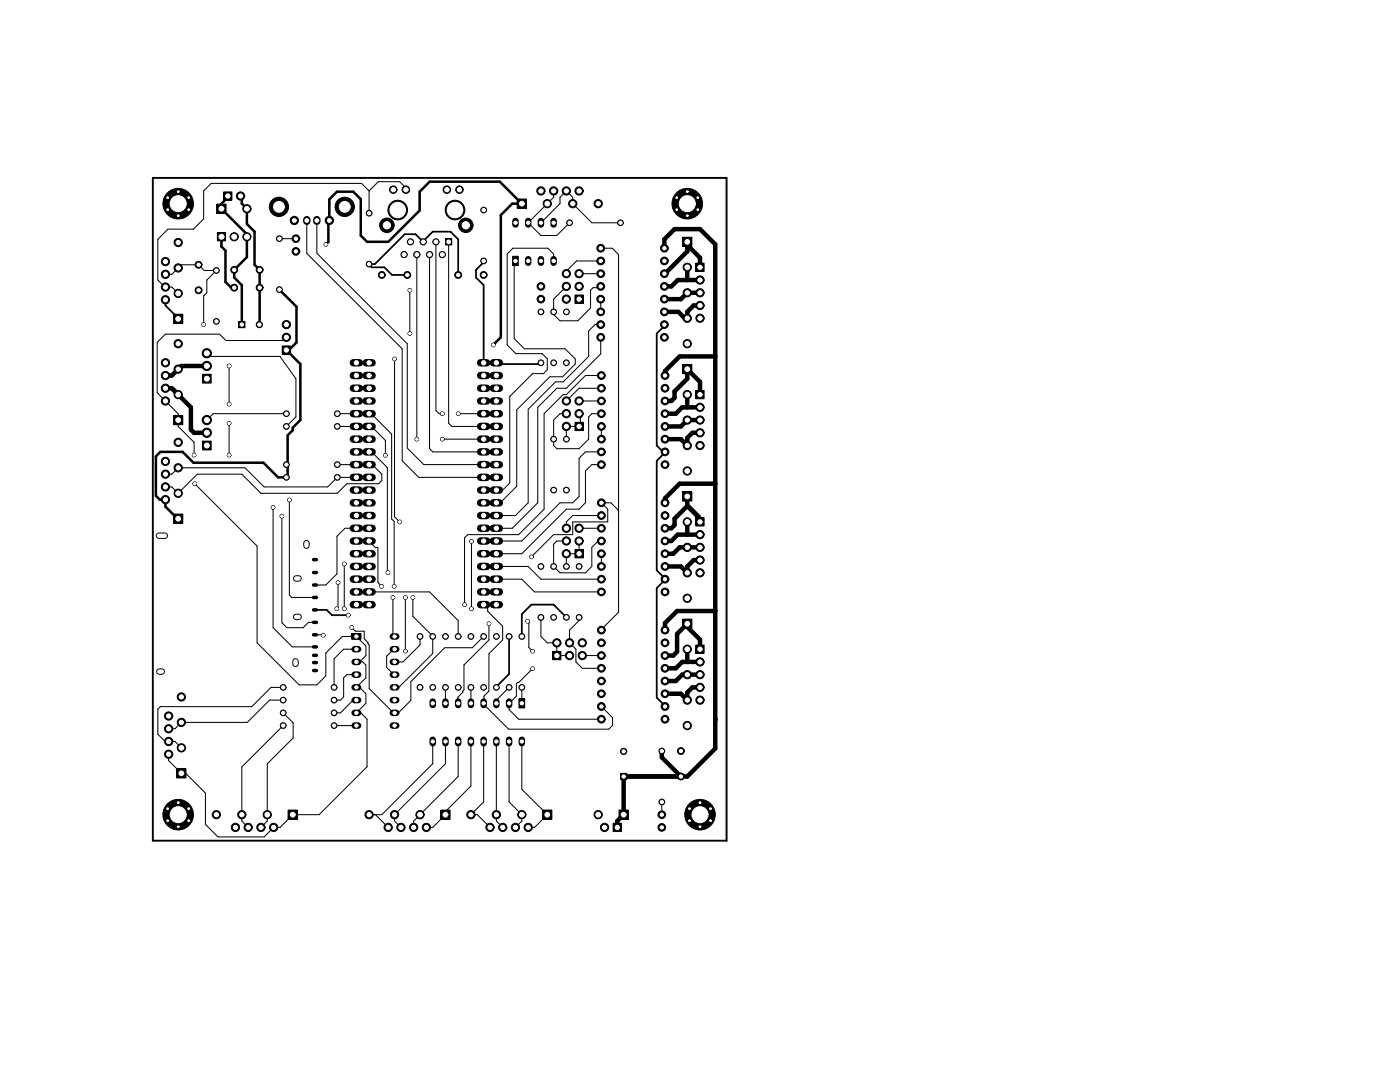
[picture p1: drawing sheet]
<svg xmlns="http://www.w3.org/2000/svg" width="279mm" height="216mm" viewBox="0 0 279 216" stroke-linecap="round" stroke-linejoin="round" font-family="sans-serif">
<path d="M30.5 35.5h114.5v132.2h-114.5z" fill="none" stroke="#000" stroke-width=".38"/>
<g fill="#000">
<path d="M44.6 38.3h1.7v1.6h-1.7zM103.2 39.7h1.9v1.9h-1.9zM43.3 40.7h1.8v1.9h-1.8zM43.4 46.4h1.6v1.7h-1.6zM88.9 47.6h1.3v1.3h-1.3zM102.3 51.1h1.1v1.9h-1.1zM114.7 58.9h1.7v1.6h-1.7zM136.2 47.3h1.9v1.9h-1.9zM138.9 52.5h1.6v1.7h-1.6zM34.6 62.7h1.9v1.8h-1.9zM40.4 74.7h1.7v1.7h-1.7zM47.6 64.1h1.3v1.3h-1.3z"/>
<path d="M56.3 69h1.7v1.7h-1.7zM136.2 72.7h1.9v1.9h-1.9zM138.9 77.9h1.6v1.7h-1.6zM34.6 82.9h1.9v1.8h-1.9zM40.4 88h1.7v1.8h-1.7zM114.7 84.3h1.7v1.6h-1.7zM136.2 98.1h1.9v1.9h-1.9zM34.6 102.6h1.9v1.8h-1.9zM114.7 109.7h1.7v1.6h-1.7zM138.9 103.3h1.6v1.7h-1.6zM70.2 126.4h1.8v1.2h-1.8zM103.6 139.4h1.1v1.9h-1.1z"/>
<path d="M110.3 130h1.6v1.6h-1.6zM136.2 123.5h1.9v1.9h-1.9zM138.9 128.7h1.6v1.7h-1.6zM35.3 153.4h1.8v1.8h-1.8zM123.8 154.3h1.3v1.3h-1.3zM57.5 161.6h1.8v1.9h-1.8zM88 161.6h1.8v1.9h-1.8zM108.3 161.6h1.8v1.9h-1.8zM122.4 164.3h1.6v1.6h-1.6zM123.5 161.6h1.9v1.9h-1.9z"/>
<circle cx="48" cy="39.1" r=".82"/>
<circle cx="78.5" cy="37.8" r=".75"/>
<circle cx="81" cy="37.8" r=".75"/>
<circle cx="89.2" cy="37.8" r=".75"/>
<circle cx="91.7" cy="37.8" r=".75"/>
<circle cx="107.9" cy="38.1" r=".82"/>
<circle cx="110.5" cy="38.1" r=".82"/>
<circle cx="113" cy="38.1" r=".82"/>
<circle cx="115.6" cy="38.1" r=".82"/>
<circle cx="33" cy="59.8" r=".82"/>
<circle cx="33" cy="57.3" r=".82"/>
<circle cx="33" cy="54.7" r=".82"/>
<circle cx="33" cy="52.2" r=".82"/>
<circle cx="35.6" cy="40.6" r="3"/>
<circle cx="35.6" cy="58.5" r=".82"/>
<circle cx="35.6" cy="48.4" r=".82"/>
<circle cx="35.6" cy="53.5" r=".82"/>
<circle cx="39.6" cy="52.8" r=".69"/>
<circle cx="39.6" cy="57.9" r=".69"/>
<circle cx="43.2" cy="54" r=".57"/>
<circle cx="46.7" cy="47.2" r=".81"/>
<circle cx="46.7" cy="57.4" r=".69"/>
<circle cx="46.7" cy="53.8" r=".69"/>
<circle cx="49.3" cy="41.7" r=".82"/>
<circle cx="49.3" cy="47.2" r=".81"/>
<circle cx="51.8" cy="57.4" r=".69"/>
<circle cx="51.8" cy="53.8" r=".69"/>
<circle cx="55.7" cy="41.3" r="1.92"/>
<circle cx="55.8" cy="47.6" r=".57"/>
<circle cx="55.8" cy="57.8" r=".57"/>
<circle cx="58.7" cy="44" r=".82"/>
<circle cx="59.1" cy="47.6" r=".76"/>
<circle cx="59.1" cy="50.2" r=".76"/>
<circle cx="65" cy="48.8" r=".37"/>
<circle cx="65.7" cy="44" r=".82"/>
<circle cx="68.8" cy="41.3" r="1.92"/>
<circle cx="73.7" cy="42.5" r=".57"/>
<circle cx="73.7" cy="52.7" r=".57"/>
<circle cx="76.2" cy="54.9" r=".69"/>
<circle cx="77.2" cy="45" r="1.45"/>
<circle cx="79.4" cy="41.9" r="1.96"/>
<circle cx="80.6" cy="50.8" r=".62"/>
<circle cx="81.3" cy="54.9" r=".69"/>
<circle cx="81.8" cy="57.9" r=".37"/>
<circle cx="81.9" cy="48.3" r=".62"/>
<circle cx="83.2" cy="50.8" r=".62"/>
<circle cx="84.5" cy="48.3" r=".62"/>
<circle cx="85.7" cy="50.8" r=".62"/>
<circle cx="87" cy="48.3" r=".62"/>
<circle cx="88.3" cy="50.8" r=".62"/>
<circle cx="90.8" cy="41.9" r="1.96"/>
<circle cx="91.4" cy="54.9" r=".69"/>
<circle cx="93" cy="45" r="1.45"/>
<circle cx="96.5" cy="41.9" r=".57"/>
<circle cx="96.5" cy="52.1" r=".57"/>
<circle cx="96.5" cy="54.9" r=".69"/>
<circle cx="107.9" cy="59.7" r=".76"/>
<circle cx="107.9" cy="57.1" r=".76"/>
<circle cx="109.2" cy="40.6" r=".82"/>
<circle cx="113" cy="57.1" r=".82"/>
<circle cx="113" cy="59.7" r=".82"/>
<circle cx="113" cy="54.6" r=".82"/>
<circle cx="113.7" cy="44.5" r=".57"/>
<circle cx="114.3" cy="40.6" r=".82"/>
<circle cx="115.6" cy="57.1" r=".82"/>
<circle cx="115.6" cy="54.6" r=".82"/>
<circle cx="119.4" cy="40.6" r=".82"/>
<circle cx="119.9" cy="49.5" r=".77"/>
<circle cx="119.9" cy="59.7" r=".77"/>
<circle cx="119.9" cy="52.1" r=".77"/>
<circle cx="119.9" cy="57.1" r=".77"/>
<circle cx="119.9" cy="54.6" r=".77"/>
<circle cx="123.8" cy="44.5" r=".57"/>
<circle cx="132.6" cy="54.6" r=".77"/>
<circle cx="132.6" cy="49.5" r=".77"/>
<circle cx="132.6" cy="59.7" r=".77"/>
<circle cx="132.6" cy="52.1" r=".77"/>
<circle cx="132.6" cy="57.1" r=".77"/>
<circle cx="137.2" cy="40.6" r="3"/>
<circle cx="137.2" cy="58.4" r=".82"/>
<circle cx="137.2" cy="53.3" r=".82"/>
<circle cx="139.7" cy="58.4" r=".82"/>
<circle cx="139.7" cy="55.9" r=".82"/>
<circle cx="33" cy="77.5" r=".82"/>
<circle cx="33" cy="74.9" r=".82"/>
<circle cx="33" cy="72.4" r=".82"/>
<circle cx="35.6" cy="78.7" r=".82"/>
<circle cx="35.6" cy="73.7" r=".82"/>
<circle cx="35.6" cy="68.6" r=".82"/>
<circle cx="40.6" cy="64.8" r=".37"/>
<circle cx="41.3" cy="70.5" r=".92"/>
<circle cx="41.3" cy="73" r=".92"/>
<circle cx="43.2" cy="64.1" r=".57"/>
<circle cx="45.7" cy="73" r=".37"/>
<circle cx="51.8" cy="64.8" r=".62"/>
<circle cx="57.1" cy="67.3" r=".82"/>
<circle cx="57.1" cy="64.8" r=".82"/>
<circle cx="78.7" cy="71.6" r=".37"/>
<circle cx="81.8" cy="66.5" r=".37"/>
<circle cx="98.4" cy="68.8" r=".37"/>
<circle cx="107.9" cy="62.2" r=".57"/>
<circle cx="107.9" cy="72.4" r=".57"/>
<circle cx="110.5" cy="62.2" r=".57"/>
<circle cx="110.5" cy="72.4" r=".57"/>
<circle cx="113" cy="72.4" r=".57"/>
<circle cx="113" cy="62.2" r=".57"/>
<circle cx="119.9" cy="62.2" r=".77"/>
<circle cx="119.9" cy="64.8" r=".77"/>
<circle cx="119.9" cy="67.3" r=".77"/>
<circle cx="120" cy="74.9" r=".77"/>
<circle cx="120" cy="77.5" r=".77"/>
<circle cx="132.6" cy="62.2" r=".77"/>
<circle cx="132.6" cy="64.8" r=".77"/>
<circle cx="132.6" cy="67.3" r=".77"/>
<circle cx="132.7" cy="74.9" r=".77"/>
<circle cx="132.7" cy="77.5" r=".77"/>
<circle cx="137.2" cy="78.7" r=".82"/>
<circle cx="137.2" cy="63.5" r=".82"/>
<circle cx="137.2" cy="68.6" r=".82"/>
<circle cx="139.7" cy="63.5" r=".82"/>
<circle cx="139.7" cy="61" r=".82"/>
<circle cx="33" cy="80" r=".82"/>
<circle cx="33" cy="97.2" r=".82"/>
<circle cx="33" cy="94.6" r=".82"/>
<circle cx="33" cy="92.1" r=".82"/>
<circle cx="33" cy="99.7" r=".82"/>
<circle cx="35.6" cy="88.3" r=".82"/>
<circle cx="35.6" cy="93.3" r=".82"/>
<circle cx="35.6" cy="98.4" r=".82"/>
<circle cx="38.7" cy="90.8" r=".37"/>
<circle cx="38.9" cy="96.5" r=".37"/>
<circle cx="41.3" cy="83.8" r=".92"/>
<circle cx="41.3" cy="86.4" r=".92"/>
<circle cx="45.7" cy="90.8" r=".37"/>
<circle cx="45.7" cy="80.6" r=".37"/>
<circle cx="45.7" cy="84.5" r=".37"/>
<circle cx="57.1" cy="82.6" r=".57"/>
<circle cx="57.1" cy="95.3" r=".57"/>
<circle cx="57.1" cy="92.7" r=".57"/>
<circle cx="57.1" cy="85.1" r=".57"/>
<circle cx="57.7" cy="99.8" r=".37"/>
<circle cx="67.3" cy="92.7" r=".57"/>
<circle cx="67.3" cy="95.3" r=".57"/>
<circle cx="67.3" cy="82.6" r=".57"/>
<circle cx="67.3" cy="85.1" r=".57"/>
<circle cx="76.9" cy="90.9" r=".37"/>
<circle cx="83.2" cy="87.6" r=".37"/>
<circle cx="88.3" cy="87.6" r=".37"/>
<circle cx="88.3" cy="82.6" r=".37"/>
<circle cx="91.4" cy="82.6" r=".37"/>
<circle cx="110.5" cy="97.8" r=".57"/>
<circle cx="110.5" cy="87.6" r=".57"/>
<circle cx="113" cy="85.1" r=".82"/>
<circle cx="113" cy="82.5" r=".82"/>
<circle cx="113" cy="80" r=".82"/>
<circle cx="113" cy="97.8" r=".57"/>
<circle cx="113" cy="87.6" r=".57"/>
<circle cx="115.6" cy="82.5" r=".82"/>
<circle cx="115.6" cy="80" r=".82"/>
<circle cx="120" cy="85.1" r=".77"/>
<circle cx="120" cy="87.6" r=".77"/>
<circle cx="120" cy="90.2" r=".77"/>
<circle cx="120" cy="92.7" r=".77"/>
<circle cx="120" cy="82.5" r=".77"/>
<circle cx="120" cy="80" r=".77"/>
<circle cx="132.7" cy="87.6" r=".77"/>
<circle cx="132.7" cy="80" r=".77"/>
<circle cx="132.7" cy="92.7" r=".77"/>
<circle cx="132.7" cy="90.2" r=".77"/>
<circle cx="132.7" cy="82.5" r=".77"/>
<circle cx="132.7" cy="85.1" r=".77"/>
<circle cx="137.2" cy="94" r=".82"/>
<circle cx="137.2" cy="83.8" r=".82"/>
<circle cx="137.2" cy="88.9" r=".82"/>
<circle cx="139.7" cy="83.8" r=".82"/>
<circle cx="139.7" cy="81.3" r=".82"/>
<circle cx="139.7" cy="86.4" r=".82"/>
<circle cx="139.7" cy="88.9" r=".82"/>
<circle cx="54.5" cy="101.2" r=".37"/>
<circle cx="56.3" cy="103" r=".37"/>
<circle cx="67.5" cy="116.2" r=".37"/>
<circle cx="68.7" cy="112.5" r=".37"/>
<circle cx="76.2" cy="117" r=".37"/>
<circle cx="77.4" cy="114.3" r=".37"/>
<circle cx="78.4" cy="119.2" r=".37"/>
<circle cx="78.7" cy="117" r=".37"/>
<circle cx="79.8" cy="104.1" r=".37"/>
<circle cx="80.9" cy="119.2" r=".37"/>
<circle cx="82.4" cy="119.2" r=".37"/>
<circle cx="94.1" cy="108" r=".37"/>
<circle cx="106" cy="111.1" r=".37"/>
<circle cx="107.9" cy="113" r=".57"/>
<circle cx="110.5" cy="113" r=".57"/>
<circle cx="113" cy="110.5" r=".82"/>
<circle cx="113" cy="107.9" r=".82"/>
<circle cx="113" cy="105.4" r=".82"/>
<circle cx="113" cy="113" r=".57"/>
<circle cx="115.6" cy="105.4" r=".82"/>
<circle cx="115.6" cy="107.9" r=".82"/>
<circle cx="115.6" cy="113" r=".57"/>
<circle cx="120" cy="110.5" r=".77"/>
<circle cx="120" cy="107.9" r=".77"/>
<circle cx="120" cy="113" r=".77"/>
<circle cx="120" cy="118.1" r=".77"/>
<circle cx="120" cy="102.9" r=".77"/>
<circle cx="120" cy="100.3" r=".77"/>
<circle cx="120" cy="105.4" r=".77"/>
<circle cx="120" cy="115.6" r=".77"/>
<circle cx="132.7" cy="118.1" r=".77"/>
<circle cx="132.7" cy="105.4" r=".77"/>
<circle cx="132.7" cy="113" r=".77"/>
<circle cx="132.7" cy="115.6" r=".77"/>
<circle cx="132.7" cy="102.9" r=".77"/>
<circle cx="132.7" cy="100.3" r=".77"/>
<circle cx="132.7" cy="107.9" r=".77"/>
<circle cx="132.7" cy="110.5" r=".77"/>
<circle cx="137.2" cy="119.4" r=".82"/>
<circle cx="137.2" cy="109.2" r=".82"/>
<circle cx="137.2" cy="104.1" r=".82"/>
<circle cx="137.2" cy="114.3" r=".82"/>
<circle cx="139.7" cy="106.7" r=".82"/>
<circle cx="139.7" cy="109.2" r=".82"/>
<circle cx="139.7" cy="111.8" r=".82"/>
<circle cx="139.7" cy="114.3" r=".82"/>
<circle cx="36.2" cy="139.1" r=".82"/>
<circle cx="56.5" cy="137.2" r=".57"/>
<circle cx="56.5" cy="139.7" r=".57"/>
<circle cx="64.5" cy="126.8" r=".37"/>
<circle cx="66.7" cy="137.2" r=".57"/>
<circle cx="66.7" cy="139.7" r=".57"/>
<circle cx="67.2" cy="121.5" r=".37"/>
<circle cx="68.7" cy="121.5" r=".37"/>
<circle cx="69.5" cy="122.8" r=".37"/>
<circle cx="70.2" cy="125.2" r=".37"/>
<circle cx="80.9" cy="129.9" r=".37"/>
<circle cx="83.8" cy="127" r=".57"/>
<circle cx="83.8" cy="137.2" r=".57"/>
<circle cx="86.4" cy="127" r=".57"/>
<circle cx="86.4" cy="137.2" r=".57"/>
<circle cx="88.9" cy="137.2" r=".57"/>
<circle cx="88.9" cy="127" r=".57"/>
<circle cx="91.4" cy="137.2" r=".57"/>
<circle cx="91.4" cy="127" r=".57"/>
<circle cx="92.7" cy="120.7" r=".37"/>
<circle cx="94" cy="137.2" r=".57"/>
<circle cx="94" cy="127" r=".57"/>
<circle cx="94.1" cy="121.5" r=".37"/>
<circle cx="96.5" cy="137.2" r=".57"/>
<circle cx="96.5" cy="127" r=".57"/>
<circle cx="97.6" cy="124.5" r=".37"/>
<circle cx="99.1" cy="137.2" r=".57"/>
<circle cx="99.1" cy="127" r=".57"/>
<circle cx="101.6" cy="127" r=".57"/>
<circle cx="101.6" cy="137.2" r=".57"/>
<circle cx="104.1" cy="137.2" r=".57"/>
<circle cx="104.1" cy="127" r=".57"/>
<circle cx="105.3" cy="124" r=".37"/>
<circle cx="106.3" cy="133.4" r=".37"/>
<circle cx="106.3" cy="129.9" r=".37"/>
<circle cx="107.9" cy="123.2" r=".57"/>
<circle cx="110.5" cy="123.2" r=".57"/>
<circle cx="111.1" cy="128.3" r=".82"/>
<circle cx="113" cy="123.2" r=".57"/>
<circle cx="113.7" cy="128.3" r=".82"/>
<circle cx="113.7" cy="130.8" r=".82"/>
<circle cx="115.6" cy="123.2" r=".57"/>
<circle cx="116.2" cy="130.8" r=".82"/>
<circle cx="116.2" cy="128.3" r=".82"/>
<circle cx="120" cy="125.7" r=".77"/>
<circle cx="120" cy="128.3" r=".77"/>
<circle cx="120" cy="130.8" r=".77"/>
<circle cx="120" cy="133.3" r=".77"/>
<circle cx="120" cy="135.9" r=".77"/>
<circle cx="120" cy="138.4" r=".77"/>
<circle cx="132.7" cy="125.7" r=".77"/>
<circle cx="132.7" cy="133.3" r=".77"/>
<circle cx="132.7" cy="135.9" r=".77"/>
<circle cx="132.7" cy="138.4" r=".77"/>
<circle cx="132.7" cy="128.3" r=".77"/>
<circle cx="132.7" cy="130.8" r=".77"/>
<circle cx="137.2" cy="139.7" r=".82"/>
<circle cx="137.2" cy="129.5" r=".82"/>
<circle cx="137.2" cy="134.6" r=".82"/>
<circle cx="139.7" cy="137.2" r=".82"/>
<circle cx="139.7" cy="132.1" r=".82"/>
<circle cx="139.7" cy="134.6" r=".82"/>
<circle cx="139.7" cy="139.7" r=".82"/>
<circle cx="33.7" cy="142.9" r=".82"/>
<circle cx="33.7" cy="150.5" r=".82"/>
<circle cx="33.7" cy="145.4" r=".82"/>
<circle cx="33.7" cy="148" r=".82"/>
<circle cx="36.2" cy="144.1" r=".82"/>
<circle cx="36.2" cy="149.2" r=".82"/>
<circle cx="56.5" cy="142.2" r=".57"/>
<circle cx="56.5" cy="144.8" r=".57"/>
<circle cx="66.7" cy="144.8" r=".57"/>
<circle cx="66.7" cy="142.2" r=".57"/>
<circle cx="120" cy="141" r=".77"/>
<circle cx="120" cy="143.5" r=".77"/>
<circle cx="124.5" cy="149.9" r=".62"/>
<circle cx="132.1" cy="149.9" r=".57"/>
<circle cx="132.7" cy="143.5" r=".77"/>
<circle cx="132.7" cy="141" r=".77"/>
<circle cx="135.9" cy="149.9" r=".69"/>
<circle cx="135.9" cy="154.9" r=".69"/>
<circle cx="137.2" cy="144.8" r=".82"/>
<circle cx="35.6" cy="162.6" r="3"/>
<circle cx="43.2" cy="162.6" r=".82"/>
<circle cx="47" cy="165.1" r=".82"/>
<circle cx="48.3" cy="162.6" r=".82"/>
<circle cx="49.5" cy="165.1" r=".82"/>
<circle cx="52.1" cy="165.1" r=".82"/>
<circle cx="53.3" cy="162.6" r=".82"/>
<circle cx="54.6" cy="165.1" r=".82"/>
<circle cx="73.7" cy="162.6" r=".82"/>
<circle cx="77.5" cy="165.1" r=".82"/>
<circle cx="78.7" cy="162.6" r=".82"/>
<circle cx="80" cy="165.1" r=".82"/>
<circle cx="82.5" cy="165.1" r=".82"/>
<circle cx="83.8" cy="162.6" r=".82"/>
<circle cx="85.1" cy="165.1" r=".82"/>
<circle cx="94" cy="162.6" r=".82"/>
<circle cx="97.8" cy="165.1" r=".82"/>
<circle cx="99.1" cy="162.6" r=".82"/>
<circle cx="100.3" cy="165.1" r=".82"/>
<circle cx="102.9" cy="165.1" r=".82"/>
<circle cx="104.1" cy="162.6" r=".82"/>
<circle cx="105.4" cy="165.1" r=".82"/>
<circle cx="119.4" cy="162.6" r=".82"/>
<circle cx="120.6" cy="165.1" r=".82"/>
<circle cx="132.1" cy="165.1" r=".76"/>
<circle cx="132.1" cy="162.6" r=".76"/>
<circle cx="132.1" cy="160" r=".57"/>
<circle cx="139.7" cy="162.6" r="3"/>
</g>
<g fill="none" stroke="#000" stroke-width=".2">
<path d="M44.6 38.3h1.7v1.6h-1.7zM73.7 38.1l-1.5-1.5h-30.1l-1.5 1.5v5.6l-2 2h-5.1l-2 2.1v8.1l1.4 1.4h1.4l1.3 1.2M73.7 38.1v4.4M81 37.8v-.3l-1.2-1.2h-4.3l-1.8 1.8M103.2 39.7h1.9v1.9h-1.9zM110.5 38.1v1.3l-5.1 5.1 2.6 2.5h3.1l2.6-2.5M33 54.7h1.3l1.9-1.9h3.4l1.2 1.2h2.4l-1.9 1.9v2.5l-.7 .7v5.7M43.3 40.7h1.8v1.9h-1.8zM43.4 46.4h1.6v1.7h-1.6zM55.8 47.6h3.3M61.2 44v6.6l19.1 19v22.3l3.3 3.4h15.5M63.2 44v6.5l18.1 18.1v20.8l3.3 3.3h14.5"/>
<path d="M81.8 57.9v8.6M83.2 50.8v36.8M85.7 50.8v38.7l.7 .7h12.7M87 48.3v33.6l.6 .7h.7M88.9 47.6h1.3v1.3h-1.3zM89.5 48.3v36.2l.7 .6h8.9M102.3 51.1h1.1v1.9h-1.1zM102.9 52.1l-.3 .2v15.3l2 2h8.2l2 2v1l-2.5 2.6h-2.6l-6.6 6.6v15.2l-3.5 3.6h-2.8l-.3-.3h2.6M108 44.5l3.8-3.9v-1.2l1.2-1.3 1.3 1.3v1.2l3.8 3.9h5.7M110.5 52.1v-1.4l-1.2-1.2h-6.9l-1.2 1.2v18.1l1.8 1.8h5.2l1 1v2.2l-.7 .7h-2.2l-4.6 4.6v17.3l-1.4 1.4h-1.2M113 57.2l-2.5 2.5v3l1.3 1.3h3.5l2.6-2.5v-3.6l.5-.5h1.2l.3-.2M114.7 58.9h1.7v1.6h-1.7z"/>
<path d="M115.6 54.6h4.3M119.9 49.5h2.3l1.2 1.3v71.4l-3.4 3.5M119.9 52.1h-4.8l-2.1 2v.5M119.9 59.7v2.5M136.2 47.3h1.9v1.9h-1.9zM137.2 48.9l2.5 2.5v1.9M137.2 48.3v1.9l-4.5 4.4M137.2 58.4l-1.3 1.3M138.9 52.5h1.6v1.7h-1.6zM139.7 55.9h-4.4l-1.3 1.3M34.6 62.7h1.9v1.8h-1.9zM36.2 73l-1.9 1.9h-1.3"/>
<path d="M40.4 74.7h1.7v1.7h-1.7zM41.3 70.5l.6 .6h14l3.2 4.5v7.6l-1.9 1.9M45.7 73v7.6M47.6 64.1h1.3v1.3h-1.3zM56.3 69h1.7v1.7h-1.7zM57.2 67.3l-.7 .6h-11.4l-1.3-1.2h-10.8l-1.6 1.6v10.1l4.2 4.2v2.5l3.1 3.2v2.5M78.7 71.6v31.5l1.1 1M119.9 64.8h-1.2l-1.2 1.2v5.1l-5.1 5.1h-1.5l-5.5 5.5v18.6l-2.5 2.6h-6.4M119.9 67.3v3.3l-6.9 6.9h-1.9l-3.8 3.8v19l-5.1 5.1h-5.7M120 77.5h-4.4l-2.6 2.5M120 74.9h-3.2l-3.8 3.8h-.6l-3.8 3.9v19l-5.1 5.1h-10.2l-.6 .6v13.4M136.2 72.7h1.9v1.9h-1.9z"/>
<path d="M137.2 73.7v1.9l-2.6 2.5v1.3l-.6 .6M138.9 77.9h1.6v1.7h-1.6zM139.7 76.2v2.5M139.7 61h-1.3l-1.2 1.2M33 94.6h1.3l1.3-1.3h13.3l3.8 3.9h12.7l1.9-1.9h6.4M34.6 82.9h1.9v1.8h-1.9zM38.1 81.3v4.4M38.9 96.5l12.4 12.5v19.3l8.4 8.4h3.5l1.8-1.8v-4.6l3.3-3.3h2.8l1.9 1.9v1.9l-1.2 1.3M40.4 88h1.7v1.8h-1.7zM45.7 84.5v6.3M57.2 82.6h-14.7l-1.2 1.2M57.7 99.8v18.9l.5 .5h4.7"/>
<path d="M67.3 85.1h6.9l2.7 2.8v3M67.3 82.6h3.8M67.3 92.7h7l1.9 1.9v1.3l-.6 .6h-6.4l-1.9 1.9h-15.2l-3.8-3.8h-8.9l-3.8 3.8-1.3-1.2h-1.3M71.1 90.2h3.1l3.1 3.1v20.8l.1 .2M71.1 97.8h2.6M71.1 87.6h2.6M73.7 82.6h.5l4 4v17l.5 .4v13M73.7 90.1v.1M88.3 87.6h10.8M91.4 82.6h7.7M113 82.6h-1.2l-1.3 1.2v5.1l.6 .6h4.5l1.9-1.9v-4.4l.6-.6h1.9M114.7 84.3h1.7v1.6h-1.7z"/>
<path d="M115.6 82.6l.2 .2v2.5l-.2-.2h-2.6v2.5M115.6 80h4.4M120 85.1v2.5M120 90.2h-3.2l-1.2 1.2v7.7l-1.3 1.2h-2.5l-7.7 7.7h-7.6M120 92.7h-1.9l-1.3 1.3v6.3l-1.2 1.3h-2.6l-8.9 8.9h-7.6M135.9 87.6l1.3 1.3M136.2 98.1h1.9v1.9h-1.9zM137.2 99.1v1.9l-2.6 2.5v1.3l-.6 .6M137.2 83.8l-1.3 1.3M34.6 102.6h1.9v1.8h-1.9zM54.5 101.2v24l3.8 3.9h4.6M56.3 103v21.2l1 1h3.2l1.1-1h1.3"/>
<path d="M67.5 116.2v5l-.3 .3M68.7 112.5v9M71.1 100.3h2.6M71.1 110.5h2.6M71.1 113h2.6M71.1 115.6h2.6M71.1 118.1h14.6l5.7 5.7v3.2M71.1 102.9h2.6M73.7 105.4h-4.9l-1.6 1.6v7.5l-2.2 2.2h-2.1M73.7 108l1.2 1.3h.5v6.9l.8 .8M78.4 119.2v7.5l.3 .3M80.9 119.2v10.7"/>
<path d="M82.4 119.2v3.8l4 3.9v3.5l-6.8 6.8h-.9M94.1 108v13.5M96.5 113h8.9l2.6 2.6h12M96.5 115.6h7.6l2.6 2.5h13.3M96.5 118.1h2.6M113 108h-1.9l-.6 .6v4.4l1.3 1.3h5l1.3-1.3v-3.8l1.3-1.2h.6M114.7 109.7h1.7v1.6h-1.7zM115.6 108v2.5h-2.6v2.5M115.6 105.4h4.4M120 110.5v2.5M120 102.9h-5.7l-1.3 1.2v1.3M123.4 101.9l-1.5-1.6h-1.9l1.3 1.3v2.5h-7v2.6h-3.8l-4.5 4.4"/>
<path d="M135.9 113l1.3 1.3M137.2 100.3l2.5 2.6v1.2M138.9 103.3h1.6v1.7h-1.6zM139.7 109.2h-3.8l-1.3 1.3h-1.9M139.7 106.7h-4.4l-1.3 1.3M139.7 111.8h-1.3l-1.2 1.2M56.5 137.2h-2.4l-3.9 3.8h-18.2l-.5 .5v5l1.5 1.5h1.9l1.3 1.2M56.5 139.7h-2.7l-4.4 4.4h-13.2l-1.3 1.3h-1.2M62.9 126.7l1.6 .1M70.2 125.2l.7 .8h1.8v1.4l.7 .8v.2l.3 .3v8.7l4.7 4.7 .3 .1h.8l2.5-2.4v-3.8l6.8-6.7h5.5l2.2-2.3M70.2 126.4h1.8v1.2h-1.8zM71.1 132.1h1.3l.6 .6v2.6l-1.9 1.9h.7l1.2 1.2v1.9l-1.9 1.9h.9l1.3 1.3v9.5l-9.6 9.6h-5.3l-2.5 2.5h-1.3l-1.9 1.9h-9.2l-2.5-2.5v-6.2l-3.9-4h-.9l-2.5-2.5v-1.3"/>
<path d="M71.1 139.7h-.6l-2.6 2.5h-1.2M71.1 120.7h2.6M71.1 129.5h-2.5l-1.9 1.9v5.8M71.1 134.6h-1.9l-.6 .7v3.8l-.7 .6h-1.2M78.7 129.5v-.1l-1.5 1.5v2.3l1.5 1.4M83.8 127v1.7l-3.4 3.4h-1.7M88.9 137.2v3.1M94 137.2v3.1M96.5 120.7l.8 .8v.5l3 3v2.7l-2.7 2.7v7.5l-1 1-.1 1.6 5 5h20l.8-.8v-1.5l-2.3-2.2M97.6 124.5v3.2l-5 5v5l-.3 .2v.3l-.9 .9v1.3v-.1M101.6 137.2l-2.5 2.5v.6M103.6 139.4h1.1v1.9h-1.1z"/>
<path d="M104.1 137.2v3.1M105.3 124l.2 .3M105.5 124v5.2l.8 .7M106.3 133.4l-2.7 2.8h-.3l-.2 .2v2.5l-1.5 1.5v1.2l1.9 1.9h16.5M108 123.2v3.8l1.2 1.3h1.9v2.5h2.6M110.3 130h1.6v1.6h-1.6zM115.6 123.2v.6l-1.9 1.9v2.6l1.2 1.2v2.6l1.3 1.3h3.8M116.2 130.8h3.8M136.2 123.5h1.9v1.9h-1.9zM137.2 125.1l2.5 2.5v1.9M137.2 129.5v1.9l.6 .7M137.2 132.1h2.5"/>
<path d="M138.9 128.7h1.6v1.7h-1.6zM35.3 153.4h1.8v1.8h-1.8zM56.5 142.2l2 2v3.1l-5.2 5.1v11.4l-1.2 1.3M56.5 144.8l-8.2 8.2v10.8l1.2 1.3M66.7 144.8h4.4M86.4 148v4.4l-10.2 10.2h-2.5M88.9 148v4.4l-10.2 10.2v1.2l1.3 1.3M91.4 148v6.9l-8.8 8.9v1.3M94 148v8.8l-5.1 5.1v.7l-2.5 2.5h-1.3M96.5 148v12l-2.5 2.6h1.3l2.5 2.5M99.1 148v15.8l1.2 1.3M101.6 148v12l2.5 2.6v1.2l-1.2 1.3"/>
<path d="M104.1 148v9.5l5.1 5.1-2.5 2.5h-1.3M123.8 154.3h1.3v1.3h-1.3zM57.5 161.6h1.8v1.9h-1.8zM74.9 162.6l2.6 2.5M88 161.6h1.8v1.9h-1.8zM108.3 161.6h1.8v1.9h-1.8zM122.4 164.3h1.6v1.6h-1.6zM123.5 161.6h1.9v1.9h-1.9zM132.1 160v2.6"/>
<circle cx="48" cy="39.1" r=".82"/>
<circle cx="78.5" cy="37.8" r=".75"/>
<circle cx="81" cy="37.8" r=".75"/>
<circle cx="89.2" cy="37.8" r=".75"/>
<circle cx="91.7" cy="37.8" r=".75"/>
<circle cx="107.9" cy="38.1" r=".82"/>
<circle cx="110.5" cy="38.1" r=".82"/>
<circle cx="113" cy="38.1" r=".82"/>
<circle cx="115.6" cy="38.1" r=".82"/>
<circle cx="33" cy="59.8" r=".82"/>
<circle cx="33" cy="57.3" r=".82"/>
<circle cx="33" cy="54.7" r=".82"/>
<circle cx="33" cy="52.2" r=".82"/>
<circle cx="35.6" cy="40.6" r="3"/>
<circle cx="35.6" cy="58.5" r=".82"/>
<circle cx="35.6" cy="48.4" r=".82"/>
<circle cx="35.6" cy="53.5" r=".82"/>
<circle cx="39.6" cy="52.8" r=".69"/>
<circle cx="39.6" cy="57.9" r=".69"/>
<circle cx="43.2" cy="54" r=".57"/>
<circle cx="46.7" cy="47.2" r=".81"/>
<circle cx="46.7" cy="57.4" r=".69"/>
<circle cx="46.7" cy="53.8" r=".69"/>
<circle cx="49.3" cy="41.7" r=".82"/>
<circle cx="49.3" cy="47.2" r=".81"/>
<circle cx="51.8" cy="57.4" r=".69"/>
<circle cx="51.8" cy="53.8" r=".69"/>
<circle cx="55.7" cy="41.3" r="1.92"/>
<circle cx="55.8" cy="47.6" r=".57"/>
<circle cx="55.8" cy="57.8" r=".57"/>
<circle cx="58.7" cy="44" r=".82"/>
<circle cx="59.1" cy="47.6" r=".76"/>
<circle cx="59.1" cy="50.2" r=".76"/>
<circle cx="65" cy="48.8" r=".37"/>
<circle cx="65.7" cy="44" r=".82"/>
<circle cx="68.8" cy="41.3" r="1.92"/>
<circle cx="73.7" cy="42.5" r=".57"/>
<circle cx="73.7" cy="52.7" r=".57"/>
<circle cx="76.2" cy="54.9" r=".69"/>
<circle cx="77.2" cy="45" r="1.45"/>
<circle cx="79.4" cy="41.9" r="1.96"/>
<circle cx="80.6" cy="50.8" r=".62"/>
<circle cx="81.3" cy="54.9" r=".69"/>
<circle cx="81.8" cy="57.9" r=".37"/>
<circle cx="81.9" cy="48.3" r=".62"/>
<circle cx="83.2" cy="50.8" r=".62"/>
<circle cx="84.5" cy="48.3" r=".62"/>
<circle cx="85.7" cy="50.8" r=".62"/>
<circle cx="87" cy="48.3" r=".62"/>
<circle cx="88.3" cy="50.8" r=".62"/>
<circle cx="90.8" cy="41.9" r="1.96"/>
<circle cx="91.4" cy="54.9" r=".69"/>
<circle cx="93" cy="45" r="1.45"/>
<circle cx="96.5" cy="41.9" r=".57"/>
<circle cx="96.5" cy="52.1" r=".57"/>
<circle cx="96.5" cy="54.9" r=".69"/>
<circle cx="107.9" cy="59.7" r=".76"/>
<circle cx="107.9" cy="57.1" r=".76"/>
<circle cx="109.2" cy="40.6" r=".82"/>
<circle cx="113" cy="57.1" r=".82"/>
<circle cx="113" cy="59.7" r=".82"/>
<circle cx="113" cy="54.6" r=".82"/>
<circle cx="113.7" cy="44.5" r=".57"/>
<circle cx="114.3" cy="40.6" r=".82"/>
<circle cx="115.6" cy="57.1" r=".82"/>
<circle cx="115.6" cy="54.6" r=".82"/>
<circle cx="119.4" cy="40.6" r=".82"/>
<circle cx="119.9" cy="49.5" r=".77"/>
<circle cx="119.9" cy="59.7" r=".77"/>
<circle cx="119.9" cy="52.1" r=".77"/>
<circle cx="119.9" cy="57.1" r=".77"/>
<circle cx="119.9" cy="54.6" r=".77"/>
<circle cx="123.8" cy="44.5" r=".57"/>
<circle cx="132.6" cy="54.6" r=".77"/>
<circle cx="132.6" cy="49.5" r=".77"/>
<circle cx="132.6" cy="59.7" r=".77"/>
<circle cx="132.6" cy="52.1" r=".77"/>
<circle cx="132.6" cy="57.1" r=".77"/>
<circle cx="137.2" cy="40.6" r="3"/>
<circle cx="137.2" cy="58.4" r=".82"/>
<circle cx="137.2" cy="53.3" r=".82"/>
<circle cx="139.7" cy="58.4" r=".82"/>
<circle cx="139.7" cy="55.9" r=".82"/>
<circle cx="33" cy="77.5" r=".82"/>
<circle cx="33" cy="74.9" r=".82"/>
<circle cx="33" cy="72.4" r=".82"/>
<circle cx="35.6" cy="78.7" r=".82"/>
<circle cx="35.6" cy="73.7" r=".82"/>
<circle cx="35.6" cy="68.6" r=".82"/>
<circle cx="40.6" cy="64.8" r=".37"/>
<circle cx="41.3" cy="70.5" r=".92"/>
<circle cx="41.3" cy="73" r=".92"/>
<circle cx="43.2" cy="64.1" r=".57"/>
<circle cx="45.7" cy="73" r=".37"/>
<circle cx="51.8" cy="64.8" r=".62"/>
<circle cx="57.1" cy="67.3" r=".82"/>
<circle cx="57.1" cy="64.8" r=".82"/>
<circle cx="78.7" cy="71.6" r=".37"/>
<circle cx="81.8" cy="66.5" r=".37"/>
<circle cx="98.4" cy="68.8" r=".37"/>
<circle cx="107.9" cy="62.2" r=".57"/>
<circle cx="107.9" cy="72.4" r=".57"/>
<circle cx="110.5" cy="62.2" r=".57"/>
<circle cx="110.5" cy="72.4" r=".57"/>
<circle cx="113" cy="72.4" r=".57"/>
<circle cx="113" cy="62.2" r=".57"/>
<circle cx="119.9" cy="62.2" r=".77"/>
<circle cx="119.9" cy="64.8" r=".77"/>
<circle cx="119.9" cy="67.3" r=".77"/>
<circle cx="120" cy="74.9" r=".77"/>
<circle cx="120" cy="77.5" r=".77"/>
<circle cx="132.6" cy="62.2" r=".77"/>
<circle cx="132.6" cy="64.8" r=".77"/>
<circle cx="132.6" cy="67.3" r=".77"/>
<circle cx="132.7" cy="74.9" r=".77"/>
<circle cx="132.7" cy="77.5" r=".77"/>
<circle cx="137.2" cy="78.7" r=".82"/>
<circle cx="137.2" cy="63.5" r=".82"/>
<circle cx="137.2" cy="68.6" r=".82"/>
<circle cx="139.7" cy="63.5" r=".82"/>
<circle cx="139.7" cy="61" r=".82"/>
<circle cx="33" cy="80" r=".82"/>
<circle cx="33" cy="97.2" r=".82"/>
<circle cx="33" cy="94.6" r=".82"/>
<circle cx="33" cy="92.1" r=".82"/>
<circle cx="33" cy="99.7" r=".82"/>
<circle cx="35.6" cy="88.3" r=".82"/>
<circle cx="35.6" cy="93.3" r=".82"/>
<circle cx="35.6" cy="98.4" r=".82"/>
<circle cx="38.7" cy="90.8" r=".37"/>
<circle cx="38.9" cy="96.5" r=".37"/>
<circle cx="41.3" cy="83.8" r=".92"/>
<circle cx="41.3" cy="86.4" r=".92"/>
<circle cx="45.7" cy="90.8" r=".37"/>
<circle cx="45.7" cy="80.6" r=".37"/>
<circle cx="45.7" cy="84.5" r=".37"/>
<circle cx="57.1" cy="82.6" r=".57"/>
<circle cx="57.1" cy="95.3" r=".57"/>
<circle cx="57.1" cy="92.7" r=".57"/>
<circle cx="57.1" cy="85.1" r=".57"/>
<circle cx="57.7" cy="99.8" r=".37"/>
<circle cx="67.3" cy="92.7" r=".57"/>
<circle cx="67.3" cy="95.3" r=".57"/>
<circle cx="67.3" cy="82.6" r=".57"/>
<circle cx="67.3" cy="85.1" r=".57"/>
<circle cx="76.9" cy="90.9" r=".37"/>
<circle cx="83.2" cy="87.6" r=".37"/>
<circle cx="88.3" cy="87.6" r=".37"/>
<circle cx="88.3" cy="82.6" r=".37"/>
<circle cx="91.4" cy="82.6" r=".37"/>
<circle cx="110.5" cy="97.8" r=".57"/>
<circle cx="110.5" cy="87.6" r=".57"/>
<circle cx="113" cy="85.1" r=".82"/>
<circle cx="113" cy="82.5" r=".82"/>
<circle cx="113" cy="80" r=".82"/>
<circle cx="113" cy="97.8" r=".57"/>
<circle cx="113" cy="87.6" r=".57"/>
<circle cx="115.6" cy="82.5" r=".82"/>
<circle cx="115.6" cy="80" r=".82"/>
<circle cx="120" cy="85.1" r=".77"/>
<circle cx="120" cy="87.6" r=".77"/>
<circle cx="120" cy="90.2" r=".77"/>
<circle cx="120" cy="92.7" r=".77"/>
<circle cx="120" cy="82.5" r=".77"/>
<circle cx="120" cy="80" r=".77"/>
<circle cx="132.7" cy="87.6" r=".77"/>
<circle cx="132.7" cy="80" r=".77"/>
<circle cx="132.7" cy="92.7" r=".77"/>
<circle cx="132.7" cy="90.2" r=".77"/>
<circle cx="132.7" cy="82.5" r=".77"/>
<circle cx="132.7" cy="85.1" r=".77"/>
<circle cx="137.2" cy="94" r=".82"/>
<circle cx="137.2" cy="83.8" r=".82"/>
<circle cx="137.2" cy="88.9" r=".82"/>
<circle cx="139.7" cy="83.8" r=".82"/>
<circle cx="139.7" cy="81.3" r=".82"/>
<circle cx="139.7" cy="86.4" r=".82"/>
<circle cx="139.7" cy="88.9" r=".82"/>
<circle cx="54.5" cy="101.2" r=".37"/>
<circle cx="56.3" cy="103" r=".37"/>
<circle cx="67.5" cy="116.2" r=".37"/>
<circle cx="68.7" cy="112.5" r=".37"/>
<circle cx="76.2" cy="117" r=".37"/>
<circle cx="77.4" cy="114.3" r=".37"/>
<circle cx="78.4" cy="119.2" r=".37"/>
<circle cx="78.7" cy="117" r=".37"/>
<circle cx="79.8" cy="104.1" r=".37"/>
<circle cx="80.9" cy="119.2" r=".37"/>
<circle cx="82.4" cy="119.2" r=".37"/>
<circle cx="94.1" cy="108" r=".37"/>
<circle cx="106" cy="111.1" r=".37"/>
<circle cx="107.9" cy="113" r=".57"/>
<circle cx="110.5" cy="113" r=".57"/>
<circle cx="113" cy="110.5" r=".82"/>
<circle cx="113" cy="107.9" r=".82"/>
<circle cx="113" cy="105.4" r=".82"/>
<circle cx="113" cy="113" r=".57"/>
<circle cx="115.6" cy="105.4" r=".82"/>
<circle cx="115.6" cy="107.9" r=".82"/>
<circle cx="115.6" cy="113" r=".57"/>
<circle cx="120" cy="110.5" r=".77"/>
<circle cx="120" cy="107.9" r=".77"/>
<circle cx="120" cy="113" r=".77"/>
<circle cx="120" cy="118.1" r=".77"/>
<circle cx="120" cy="102.9" r=".77"/>
<circle cx="120" cy="100.3" r=".77"/>
<circle cx="120" cy="105.4" r=".77"/>
<circle cx="120" cy="115.6" r=".77"/>
<circle cx="132.7" cy="118.1" r=".77"/>
<circle cx="132.7" cy="105.4" r=".77"/>
<circle cx="132.7" cy="113" r=".77"/>
<circle cx="132.7" cy="115.6" r=".77"/>
<circle cx="132.7" cy="102.9" r=".77"/>
<circle cx="132.7" cy="100.3" r=".77"/>
<circle cx="132.7" cy="107.9" r=".77"/>
<circle cx="132.7" cy="110.5" r=".77"/>
<circle cx="137.2" cy="119.4" r=".82"/>
<circle cx="137.2" cy="109.2" r=".82"/>
<circle cx="137.2" cy="104.1" r=".82"/>
<circle cx="137.2" cy="114.3" r=".82"/>
<circle cx="139.7" cy="106.7" r=".82"/>
<circle cx="139.7" cy="109.2" r=".82"/>
<circle cx="139.7" cy="111.8" r=".82"/>
<circle cx="139.7" cy="114.3" r=".82"/>
<circle cx="36.2" cy="139.1" r=".82"/>
<circle cx="56.5" cy="137.2" r=".57"/>
<circle cx="56.5" cy="139.7" r=".57"/>
<circle cx="64.5" cy="126.8" r=".37"/>
<circle cx="66.7" cy="137.2" r=".57"/>
<circle cx="66.7" cy="139.7" r=".57"/>
<circle cx="67.2" cy="121.5" r=".37"/>
<circle cx="68.7" cy="121.5" r=".37"/>
<circle cx="69.5" cy="122.8" r=".37"/>
<circle cx="70.2" cy="125.2" r=".37"/>
<circle cx="80.9" cy="129.9" r=".37"/>
<circle cx="83.8" cy="127" r=".57"/>
<circle cx="83.8" cy="137.2" r=".57"/>
<circle cx="86.4" cy="127" r=".57"/>
<circle cx="86.4" cy="137.2" r=".57"/>
<circle cx="88.9" cy="137.2" r=".57"/>
<circle cx="88.9" cy="127" r=".57"/>
<circle cx="91.4" cy="137.2" r=".57"/>
<circle cx="91.4" cy="127" r=".57"/>
<circle cx="92.7" cy="120.7" r=".37"/>
<circle cx="94" cy="137.2" r=".57"/>
<circle cx="94" cy="127" r=".57"/>
<circle cx="94.1" cy="121.5" r=".37"/>
<circle cx="96.5" cy="137.2" r=".57"/>
<circle cx="96.5" cy="127" r=".57"/>
<circle cx="97.6" cy="124.5" r=".37"/>
<circle cx="99.1" cy="137.2" r=".57"/>
<circle cx="99.1" cy="127" r=".57"/>
<circle cx="101.6" cy="127" r=".57"/>
<circle cx="101.6" cy="137.2" r=".57"/>
<circle cx="104.1" cy="137.2" r=".57"/>
<circle cx="104.1" cy="127" r=".57"/>
<circle cx="105.3" cy="124" r=".37"/>
<circle cx="106.3" cy="133.4" r=".37"/>
<circle cx="106.3" cy="129.9" r=".37"/>
<circle cx="107.9" cy="123.2" r=".57"/>
<circle cx="110.5" cy="123.2" r=".57"/>
<circle cx="111.1" cy="128.3" r=".82"/>
<circle cx="113" cy="123.2" r=".57"/>
<circle cx="113.7" cy="128.3" r=".82"/>
<circle cx="113.7" cy="130.8" r=".82"/>
<circle cx="115.6" cy="123.2" r=".57"/>
<circle cx="116.2" cy="130.8" r=".82"/>
<circle cx="116.2" cy="128.3" r=".82"/>
<circle cx="120" cy="125.7" r=".77"/>
<circle cx="120" cy="128.3" r=".77"/>
<circle cx="120" cy="130.8" r=".77"/>
<circle cx="120" cy="133.3" r=".77"/>
<circle cx="120" cy="135.9" r=".77"/>
<circle cx="120" cy="138.4" r=".77"/>
<circle cx="132.7" cy="125.7" r=".77"/>
<circle cx="132.7" cy="133.3" r=".77"/>
<circle cx="132.7" cy="135.9" r=".77"/>
<circle cx="132.7" cy="138.4" r=".77"/>
<circle cx="132.7" cy="128.3" r=".77"/>
<circle cx="132.7" cy="130.8" r=".77"/>
<circle cx="137.2" cy="139.7" r=".82"/>
<circle cx="137.2" cy="129.5" r=".82"/>
<circle cx="137.2" cy="134.6" r=".82"/>
<circle cx="139.7" cy="137.2" r=".82"/>
<circle cx="139.7" cy="132.1" r=".82"/>
<circle cx="139.7" cy="134.6" r=".82"/>
<circle cx="139.7" cy="139.7" r=".82"/>
<circle cx="33.7" cy="142.9" r=".82"/>
<circle cx="33.7" cy="150.5" r=".82"/>
<circle cx="33.7" cy="145.4" r=".82"/>
<circle cx="33.7" cy="148" r=".82"/>
<circle cx="36.2" cy="144.1" r=".82"/>
<circle cx="36.2" cy="149.2" r=".82"/>
<circle cx="56.5" cy="142.2" r=".57"/>
<circle cx="56.5" cy="144.8" r=".57"/>
<circle cx="66.7" cy="144.8" r=".57"/>
<circle cx="66.7" cy="142.2" r=".57"/>
<circle cx="120" cy="141" r=".77"/>
<circle cx="120" cy="143.5" r=".77"/>
<circle cx="124.5" cy="149.9" r=".62"/>
<circle cx="132.1" cy="149.9" r=".57"/>
<circle cx="132.7" cy="143.5" r=".77"/>
<circle cx="132.7" cy="141" r=".77"/>
<circle cx="135.9" cy="149.9" r=".69"/>
<circle cx="135.9" cy="154.9" r=".69"/>
<circle cx="137.2" cy="144.8" r=".82"/>
<circle cx="35.6" cy="162.6" r="3"/>
<circle cx="43.2" cy="162.6" r=".82"/>
<circle cx="47" cy="165.1" r=".82"/>
<circle cx="48.3" cy="162.6" r=".82"/>
<circle cx="49.5" cy="165.1" r=".82"/>
<circle cx="52.1" cy="165.1" r=".82"/>
<circle cx="53.3" cy="162.6" r=".82"/>
<circle cx="54.6" cy="165.1" r=".82"/>
<circle cx="73.7" cy="162.6" r=".82"/>
<circle cx="77.5" cy="165.1" r=".82"/>
<circle cx="78.7" cy="162.6" r=".82"/>
<circle cx="80" cy="165.1" r=".82"/>
<circle cx="82.5" cy="165.1" r=".82"/>
<circle cx="83.8" cy="162.6" r=".82"/>
<circle cx="85.1" cy="165.1" r=".82"/>
<circle cx="94" cy="162.6" r=".82"/>
<circle cx="97.8" cy="165.1" r=".82"/>
<circle cx="99.1" cy="162.6" r=".82"/>
<circle cx="100.3" cy="165.1" r=".82"/>
<circle cx="102.9" cy="165.1" r=".82"/>
<circle cx="104.1" cy="162.6" r=".82"/>
<circle cx="105.4" cy="165.1" r=".82"/>
<circle cx="119.4" cy="162.6" r=".82"/>
<circle cx="120.6" cy="165.1" r=".82"/>
<circle cx="132.1" cy="165.1" r=".76"/>
<circle cx="132.1" cy="162.6" r=".76"/>
<circle cx="132.1" cy="160" r=".57"/>
<circle cx="139.7" cy="162.6" r="3"/>
</g>
<g fill="none" stroke="#000" stroke-width="1.3">
<path d="M102.9 44.1v.7M105.4 44.1v.7M105.4 51.7v.7M108 44.1v.7M108 51.7v.7M110.5 44.1v.7M110.5 51.7v.7M31.7 106.9h1.2M59.1 115.4h.5M61.2 108.4v.5M31.8 134h.5M59 132v.5"/>
<path d="M59.1 123.1h.5M70.8 129.5h.7M70.8 132.1h.7M70.8 134.6h.7M70.8 137.2h.7M70.8 139.7h.7M78.4 129.5h.7M78.4 132.1h.7M78.4 134.6h.7M78.4 137.2h.7M78.4 139.7h.7M78.4 127h.7"/>
<path d="M86.4 140v.7M88.9 140v.7M91.4 140v.7M94 140v.7M96.5 140v.7M99.1 140v.7M101.6 140v.7M70.8 142.2h.7M70.8 144.8h.7M78.4 142.2h.7M78.4 144.8h.7M86.4 147.6v.7"/>
<path d="M88.9 147.6v.7M91.4 147.6v.7M94 147.6v.7M96.5 147.6v.7M99.1 147.6v.7M101.6 147.6v.7M104.1 147.6v.7"/>
</g>
<g fill="none" stroke="#000" stroke-width="1.5">
<path d="M61.2 43.8v.3M63.2 43.8v.3M70.5 72.4h1.2M70.5 74.9h1.2M70.5 77.5h1.2M73.1 72.4h1.2M73.1 74.9h1.2M73.1 77.5h1.2M95.9 72.4h1.2M95.9 74.9h1.2M95.9 77.5h1.2M98.5 72.4h1.2"/>
<path d="M98.5 74.9h1.2M98.5 77.5h1.2M70.5 80h1.2M70.5 82.6h1.2M70.5 85.1h1.2M70.5 87.6h1.2M70.5 90.2h1.2M70.5 92.7h1.2M70.5 95.3h1.2M70.5 97.8h1.2M73.1 80h1.2M73.1 82.6h1.2"/>
<path d="M73.1 85.1h1.2M73.1 87.6h1.2M73.1 90.2h1.2M73.1 92.7h1.2M73.1 95.3h1.2M73.1 97.8h1.2M95.9 80h1.2M95.9 82.6h1.2M95.9 85.1h1.2M95.9 87.6h1.2M95.9 90.2h1.2M95.9 92.7h1.2"/>
<path d="M95.9 95.3h1.2M95.9 97.8h1.2M98.5 80h1.2M98.5 82.6h1.2M98.5 85.1h1.2M98.5 87.6h1.2M98.5 90.2h1.2M98.5 92.7h1.2M98.5 95.3h1.2M98.5 97.8h1.2M70.5 100.3h1.2M70.5 102.9h1.2"/>
<path d="M70.5 105.4h1.2M70.5 108h1.2M70.5 110.5h1.2M70.5 113h1.2M70.5 115.6h1.2M70.5 118.1h1.2M73.1 100.3h1.2M73.1 102.9h1.2M73.1 105.4h1.2M73.1 108h1.2M73.1 110.5h1.2M73.1 113h1.2"/>
<path d="M73.1 115.6h1.2M73.1 118.1h1.2M95.9 100.3h1.2M95.9 102.9h1.2M95.9 105.4h1.2M95.9 108h1.2M95.9 110.5h1.2M95.9 113h1.2M95.9 115.6h1.2M95.9 118.1h1.2M98.5 100.3h1.2M98.5 102.9h1.2"/>
<path d="M98.5 105.4h1.2M98.5 108h1.2M98.5 110.5h1.2M98.5 113h1.2M98.5 115.6h1.2M98.5 118.1h1.2M70.5 120.7h1.2M73.1 120.7h1.2M95.9 120.7h1.2M98.5 120.7h1.2"/>
</g>
<path d="M62.6 114.2h.5M62.6 116.7h.5M62.6 119.2h.5M62.6 111.7h.5M62.6 121.7h.5M62.6 124.2h.5M62.6 126.7h.5M62.6 129.1h.5M62.6 130.8h.5M62.6 132.2h.5M62.6 133.8h.5" fill="none" stroke="#000" stroke-width=".7"/>
<path d="M33 59.8v1.2l2.6 2.6M81.3 54.9h-3.1l-1.5-1.6h-2.5l-.5-.6h1.1l6-6h2.1l1.6 1.6 1.9-2.1h3.5l1.5 1.6v7.1M96.5 52.1v.2l-1.5 1.5v1.6l1.5 1.5v15.5M99.1 72.4v.2h9.1l-.2-.2M132.6 64.8v.2l-1.5 1.5v22.4l1.5 1.5M132.6 90.4l-1.5 1.5v21.9l1.5 1.5v.5M132.7 90.2l-.1 .2M132.6 115.8l-1.5 1.5v21.9l1.5 1.5v.5l.1-.2M132.7 115.6l-.1 .2M62.9 121.7h2.3l1.1 1.1h3.2M101.6 127v7.5l-2.5 2.7M113 123.2l-2.5-2.5h-4.5l-1.9 1.9v4.4" fill="none" stroke="#000" stroke-width=".35"/>
<path d="M45.5 39.1h.2l-1.5 1.5v1.1l5.1 5v4.6l-2.6 2.5v1.6l1.6 1.5v7.9M48 39.1h.3v1.5l1 1.1v3l1.5 1.5v6.6l1 1v11.2v-.2M44.2 47.2v2l.8 .8v6.3l1.2 1.1h.5M55.8 57.8l3.4 3.4v7.1l-1.8 1.8M65 48.8l.5-.5 .2-8.5 1.5-1.6h3.3l1.5 1.5v7.3l1.2 1.2h4.3l6.2-6.2v-3.7l2.1-2h14l4.3 4.3h-1.9l-2.3 2.3v24.4l-1.5 1.5M57.2 69.9l2.7 2.7v11.2l-1.5 1.5v.6l-1 1v8.6l-.2-.2h-1.7l-2.9-3h-14l-2.2-2.1h-4.4l-.9 .9v7.8l.8 .8h1.1v1.4l2.6 2.5v-.1M57.4 70.1h.1M57.2 92.7l.2 .3" fill="none" stroke="#000" stroke-width=".5"/>
<g fill="none" stroke="#000" stroke-width=".89">
<path d="M132.6 49.5v-1.7l2-2.1h5.1l3 3.1v100.6l-5.5 5.5h-12.7v7.7l-1.3 1.2v1.3M137.2 48.9l2.5 2.5v1.9M137.2 48.3v1.9l-4.6 4.4M137.2 53.3v2.6M139.7 58.4h-2.5l-1.3 1.3h-3.3M139.7 55.9h-4.4l-1.3 1.3h-1.4M33 77.5h1.3l3.8 3.8v4.4l.6 .7h2.6M41.3 73h-5.1l-1.9 1.9h-1.3M137.2 78.7v2.6M139.7 78.7v-2.5l-2.5-2.5v1.9l-2.6 2.5v1.3l-.6 .6h-1.3M139.7 61h-1.3l-1.2 1.2v1.3h-.5l-1.3-1.3h-2.8M142.7 71.1h-7.1l-2.9 2.9v.9"/>
<path d="M137.2 99.1v1.9M139.7 86.4h-1.5l-1 1v1.5l-1.3-1.3h-3.2M139.7 83.8h-2.5l-1.3 1.3h-3.2M139.7 81.3h-3.6l-1.2 1.3h-2.2M142.7 96.5h-7.1l-2.9 2.9v.9M137.2 101l2.5 2.5v.6M137.2 101l-2.6 2.5v1.3l-.6 .6h-1.3M137.2 104.1v2.6M139.7 111.8h-1.3l-1.2 1.2v1.3l-1.3-1.3h-3.2M139.7 109.2h-4.1l-1.2 1.3h-1.7M139.7 106.7h-4.4l-1.3 1.3h-1.3M137.2 129.5v2.6"/>
<path d="M139.7 129.5v-1.9l-2.5-2.5v-.6l-2.1 2v3.5l-.7 .8h-1.7M139.7 137.2h-1.5l-1 1v1.5l-1.3-1.3h-3.2M139.7 132.1h-3.6l-1.2 1.3h-2.2M139.7 134.6h-3.6l-1.2 1.3h-2.2M142.7 121.9h-7.6l-2.4 2.4v1.4M132.1 149.9v1.2l3.8 3.8"/>
</g>
<circle cx="69.5" cy="122.8" r=".24" fill="#fff"/>
<circle cx="69.5" cy="122.8" r=".24" fill="none" stroke="#fff" stroke-width=".2"/>
<circle cx="98.4" cy="68.8" r=".24" fill="#fff"/>
<circle cx="98.4" cy="68.8" r=".24" fill="none" stroke="#fff" stroke-width=".2"/>
<circle cx="65" cy="48.8" r=".24" fill="#fff"/>
<circle cx="65" cy="48.8" r=".24" fill="none" stroke="#fff" stroke-width=".2"/>
<circle cx="64.5" cy="126.8" r=".24" fill="#fff"/>
<circle cx="64.5" cy="126.8" r=".24" fill="none" stroke="#fff" stroke-width=".2"/>
<circle cx="82.4" cy="119.2" r=".24" fill="#fff"/>
<circle cx="82.4" cy="119.2" r=".24" fill="none" stroke="#fff" stroke-width=".2"/>
<circle cx="77.4" cy="114.3" r=".24" fill="#fff"/>
<circle cx="77.4" cy="114.3" r=".24" fill="none" stroke="#fff" stroke-width=".2"/>
<circle cx="92.7" cy="120.7" r=".24" fill="#fff"/>
<circle cx="92.7" cy="120.7" r=".24" fill="none" stroke="#fff" stroke-width=".2"/>
<circle cx="40.6" cy="64.8" r=".24" fill="#fff"/>
<circle cx="40.6" cy="64.8" r=".24" fill="none" stroke="#fff" stroke-width=".2"/>
<circle cx="45.7" cy="73" r=".24" fill="#fff"/>
<circle cx="45.7" cy="73" r=".24" fill="none" stroke="#fff" stroke-width=".2"/>
<circle cx="45.7" cy="80.6" r=".24" fill="#fff"/>
<circle cx="45.7" cy="80.6" r=".24" fill="none" stroke="#fff" stroke-width=".2"/>
<circle cx="45.7" cy="84.5" r=".24" fill="#fff"/>
<circle cx="45.7" cy="84.5" r=".24" fill="none" stroke="#fff" stroke-width=".2"/>
<circle cx="45.7" cy="90.8" r=".24" fill="#fff"/>
<circle cx="45.7" cy="90.8" r=".24" fill="none" stroke="#fff" stroke-width=".2"/>
<circle cx="78.4" cy="119.2" r=".24" fill="#fff"/>
<circle cx="78.4" cy="119.2" r=".24" fill="none" stroke="#fff" stroke-width=".2"/>
<circle cx="76.2" cy="117" r=".24" fill="#fff"/>
<circle cx="76.2" cy="117" r=".24" fill="none" stroke="#fff" stroke-width=".2"/>
<circle cx="70.2" cy="125.2" r=".24" fill="#fff"/>
<circle cx="70.2" cy="125.2" r=".24" fill="none" stroke="#fff" stroke-width=".2"/>
<circle cx="67.2" cy="121.5" r=".24" fill="#fff"/>
<circle cx="67.2" cy="121.5" r=".24" fill="none" stroke="#fff" stroke-width=".2"/>
<circle cx="67.5" cy="116.2" r=".24" fill="#fff"/>
<circle cx="67.5" cy="116.2" r=".24" fill="none" stroke="#fff" stroke-width=".2"/>
<circle cx="68.7" cy="121.5" r=".24" fill="#fff"/>
<circle cx="68.7" cy="121.5" r=".24" fill="none" stroke="#fff" stroke-width=".2"/>
<circle cx="68.7" cy="112.5" r=".24" fill="#fff"/>
<circle cx="68.7" cy="112.5" r=".24" fill="none" stroke="#fff" stroke-width=".2"/>
<circle cx="38.7" cy="90.8" r=".24" fill="#fff"/>
<circle cx="38.7" cy="90.8" r=".24" fill="none" stroke="#fff" stroke-width=".2"/>
<circle cx="38.9" cy="96.5" r=".24" fill="#fff"/>
<circle cx="38.9" cy="96.5" r=".24" fill="none" stroke="#fff" stroke-width=".2"/>
<circle cx="54.5" cy="101.2" r=".24" fill="#fff"/>
<circle cx="54.5" cy="101.2" r=".24" fill="none" stroke="#fff" stroke-width=".2"/>
<circle cx="57.7" cy="99.8" r=".24" fill="#fff"/>
<circle cx="57.7" cy="99.8" r=".24" fill="none" stroke="#fff" stroke-width=".2"/>
<circle cx="56.3" cy="103" r=".24" fill="#fff"/>
<circle cx="56.3" cy="103" r=".24" fill="none" stroke="#fff" stroke-width=".2"/>
<circle cx="91.4" cy="82.6" r=".24" fill="#fff"/>
<circle cx="91.4" cy="82.6" r=".24" fill="none" stroke="#fff" stroke-width=".2"/>
<circle cx="88.3" cy="82.6" r=".24" fill="#fff"/>
<circle cx="88.3" cy="82.6" r=".24" fill="none" stroke="#fff" stroke-width=".2"/>
<circle cx="88.3" cy="87.6" r=".24" fill="#fff"/>
<circle cx="88.3" cy="87.6" r=".24" fill="none" stroke="#fff" stroke-width=".2"/>
<circle cx="83.2" cy="87.6" r=".24" fill="#fff"/>
<circle cx="83.2" cy="87.6" r=".24" fill="none" stroke="#fff" stroke-width=".2"/>
<circle cx="106" cy="111.1" r=".24" fill="#fff"/>
<circle cx="106" cy="111.1" r=".24" fill="none" stroke="#fff" stroke-width=".2"/>
<circle cx="105.3" cy="124" r=".24" fill="#fff"/>
<circle cx="105.3" cy="124" r=".24" fill="none" stroke="#fff" stroke-width=".2"/>
<circle cx="106.3" cy="129.9" r=".24" fill="#fff"/>
<circle cx="106.3" cy="129.9" r=".24" fill="none" stroke="#fff" stroke-width=".2"/>
<circle cx="106.3" cy="133.4" r=".24" fill="#fff"/>
<circle cx="106.3" cy="133.4" r=".24" fill="none" stroke="#fff" stroke-width=".2"/>
<circle cx="79.8" cy="104.1" r=".24" fill="#fff"/>
<circle cx="79.8" cy="104.1" r=".24" fill="none" stroke="#fff" stroke-width=".2"/>
<circle cx="78.7" cy="71.6" r=".24" fill="#fff"/>
<circle cx="78.7" cy="71.6" r=".24" fill="none" stroke="#fff" stroke-width=".2"/>
<circle cx="81.8" cy="66.5" r=".24" fill="#fff"/>
<circle cx="81.8" cy="66.5" r=".24" fill="none" stroke="#fff" stroke-width=".2"/>
<circle cx="81.8" cy="57.9" r=".24" fill="#fff"/>
<circle cx="81.8" cy="57.9" r=".24" fill="none" stroke="#fff" stroke-width=".2"/>
<circle cx="76.9" cy="90.9" r=".24" fill="#fff"/>
<circle cx="76.9" cy="90.9" r=".24" fill="none" stroke="#fff" stroke-width=".2"/>
<circle cx="94.1" cy="108" r=".24" fill="#fff"/>
<circle cx="94.1" cy="108" r=".24" fill="none" stroke="#fff" stroke-width=".2"/>
<circle cx="94.1" cy="121.5" r=".24" fill="#fff"/>
<circle cx="94.1" cy="121.5" r=".24" fill="none" stroke="#fff" stroke-width=".2"/>
<circle cx="97.6" cy="124.5" r=".24" fill="#fff"/>
<circle cx="97.6" cy="124.5" r=".24" fill="none" stroke="#fff" stroke-width=".2"/>
<circle cx="78.7" cy="117" r=".24" fill="#fff"/>
<circle cx="78.7" cy="117" r=".24" fill="none" stroke="#fff" stroke-width=".2"/>
<circle cx="80.9" cy="119.2" r=".24" fill="#fff"/>
<circle cx="80.9" cy="119.2" r=".24" fill="none" stroke="#fff" stroke-width=".2"/>
<circle cx="80.9" cy="129.9" r=".24" fill="#fff"/>
<circle cx="80.9" cy="129.9" r=".24" fill="none" stroke="#fff" stroke-width=".2"/>
<circle cx="120" cy="100.3" r=".33" fill="#fff"/>
<circle cx="120" cy="100.3" r=".33" fill="none" stroke="#fff" stroke-width=".2"/>
<circle cx="120" cy="102.9" r=".33" fill="#fff"/>
<circle cx="120" cy="102.9" r=".33" fill="none" stroke="#fff" stroke-width=".2"/>
<circle cx="120" cy="105.4" r=".33" fill="#fff"/>
<circle cx="120" cy="105.4" r=".33" fill="none" stroke="#fff" stroke-width=".2"/>
<circle cx="120" cy="108" r=".33" fill="#fff"/>
<circle cx="120" cy="108" r=".33" fill="none" stroke="#fff" stroke-width=".2"/>
<circle cx="120" cy="110.5" r=".33" fill="#fff"/>
<circle cx="120" cy="110.5" r=".33" fill="none" stroke="#fff" stroke-width=".2"/>
<circle cx="120" cy="113" r=".33" fill="#fff"/>
<circle cx="120" cy="113" r=".33" fill="none" stroke="#fff" stroke-width=".2"/>
<circle cx="120" cy="115.6" r=".33" fill="#fff"/>
<circle cx="120" cy="115.6" r=".33" fill="none" stroke="#fff" stroke-width=".2"/>
<circle cx="120" cy="118.1" r=".33" fill="#fff"/>
<circle cx="120" cy="118.1" r=".33" fill="none" stroke="#fff" stroke-width=".2"/>
<circle cx="132.7" cy="118.1" r=".33" fill="#fff"/>
<circle cx="132.7" cy="118.1" r=".33" fill="none" stroke="#fff" stroke-width=".2"/>
<circle cx="132.7" cy="115.6" r=".33" fill="#fff"/>
<circle cx="132.7" cy="115.6" r=".33" fill="none" stroke="#fff" stroke-width=".2"/>
<circle cx="132.7" cy="113" r=".33" fill="#fff"/>
<circle cx="132.7" cy="113" r=".33" fill="none" stroke="#fff" stroke-width=".2"/>
<circle cx="132.7" cy="110.5" r=".33" fill="#fff"/>
<circle cx="132.7" cy="110.5" r=".33" fill="none" stroke="#fff" stroke-width=".2"/>
<circle cx="132.7" cy="108" r=".33" fill="#fff"/>
<circle cx="132.7" cy="108" r=".33" fill="none" stroke="#fff" stroke-width=".2"/>
<circle cx="132.7" cy="105.4" r=".33" fill="#fff"/>
<circle cx="132.7" cy="105.4" r=".33" fill="none" stroke="#fff" stroke-width=".2"/>
<circle cx="132.7" cy="102.9" r=".33" fill="#fff"/>
<circle cx="132.7" cy="102.9" r=".33" fill="none" stroke="#fff" stroke-width=".2"/>
<circle cx="132.7" cy="100.3" r=".33" fill="#fff"/>
<circle cx="132.7" cy="100.3" r=".33" fill="none" stroke="#fff" stroke-width=".2"/>
<circle cx="104.1" cy="40.6" r=".47" fill="#fff"/>
<circle cx="104.1" cy="40.6" r=".47" fill="none" stroke="#fff" stroke-width=".2"/>
<circle cx="109.2" cy="40.6" r=".47" fill="#fff"/>
<circle cx="109.2" cy="40.6" r=".47" fill="none" stroke="#fff" stroke-width=".2"/>
<circle cx="114.3" cy="40.6" r=".42" fill="#fff"/>
<circle cx="114.3" cy="40.6" r=".42" fill="none" stroke="#fff" stroke-width=".2"/>
<circle cx="119.4" cy="40.6" r=".42" fill="#fff"/>
<circle cx="119.4" cy="40.6" r=".42" fill="none" stroke="#fff" stroke-width=".2"/>
<circle cx="107.9" cy="38.1" r=".42" fill="#fff"/>
<circle cx="107.9" cy="38.1" r=".42" fill="none" stroke="#fff" stroke-width=".2"/>
<circle cx="110.5" cy="38.1" r=".42" fill="#fff"/>
<circle cx="110.5" cy="38.1" r=".42" fill="none" stroke="#fff" stroke-width=".2"/>
<circle cx="113" cy="38.1" r=".42" fill="#fff"/>
<circle cx="113" cy="38.1" r=".42" fill="none" stroke="#fff" stroke-width=".2"/>
<circle cx="115.6" cy="38.1" r=".42" fill="#fff"/>
<circle cx="115.6" cy="38.1" r=".42" fill="none" stroke="#fff" stroke-width=".2"/>
<circle cx="35.6" cy="63.6" r=".47" fill="#fff"/>
<circle cx="35.6" cy="63.6" r=".47" fill="none" stroke="#fff" stroke-width=".2"/>
<circle cx="35.6" cy="58.5" r=".47" fill="#fff"/>
<circle cx="35.6" cy="58.5" r=".47" fill="none" stroke="#fff" stroke-width=".2"/>
<circle cx="35.6" cy="53.5" r=".42" fill="#fff"/>
<circle cx="35.6" cy="53.5" r=".42" fill="none" stroke="#fff" stroke-width=".2"/>
<circle cx="35.6" cy="48.4" r=".42" fill="#fff"/>
<circle cx="35.6" cy="48.4" r=".42" fill="none" stroke="#fff" stroke-width=".2"/>
<circle cx="33" cy="59.8" r=".42" fill="#fff"/>
<circle cx="33" cy="59.8" r=".42" fill="none" stroke="#fff" stroke-width=".2"/>
<circle cx="33" cy="57.3" r=".42" fill="#fff"/>
<circle cx="33" cy="57.3" r=".42" fill="none" stroke="#fff" stroke-width=".2"/>
<circle cx="33" cy="54.7" r=".42" fill="#fff"/>
<circle cx="33" cy="54.7" r=".42" fill="none" stroke="#fff" stroke-width=".2"/>
<circle cx="33" cy="52.2" r=".42" fill="#fff"/>
<circle cx="33" cy="52.2" r=".42" fill="none" stroke="#fff" stroke-width=".2"/>
<circle cx="104.1" cy="140.3" r=".32" fill="#fff"/>
<circle cx="104.1" cy="140.3" r=".32" fill="none" stroke="#fff" stroke-width=".2"/>
<circle cx="101.6" cy="140.3" r=".32" fill="#fff"/>
<circle cx="101.6" cy="140.3" r=".32" fill="none" stroke="#fff" stroke-width=".2"/>
<circle cx="99.1" cy="140.3" r=".32" fill="#fff"/>
<circle cx="99.1" cy="140.3" r=".32" fill="none" stroke="#fff" stroke-width=".2"/>
<circle cx="96.5" cy="140.3" r=".32" fill="#fff"/>
<circle cx="96.5" cy="140.3" r=".32" fill="none" stroke="#fff" stroke-width=".2"/>
<circle cx="94" cy="140.3" r=".32" fill="#fff"/>
<circle cx="94" cy="140.3" r=".32" fill="none" stroke="#fff" stroke-width=".2"/>
<circle cx="91.4" cy="140.3" r=".32" fill="#fff"/>
<circle cx="91.4" cy="140.3" r=".32" fill="none" stroke="#fff" stroke-width=".2"/>
<circle cx="88.9" cy="140.3" r=".32" fill="#fff"/>
<circle cx="88.9" cy="140.3" r=".32" fill="none" stroke="#fff" stroke-width=".2"/>
<circle cx="86.4" cy="140.3" r=".32" fill="#fff"/>
<circle cx="86.4" cy="140.3" r=".32" fill="none" stroke="#fff" stroke-width=".2"/>
<circle cx="86.4" cy="148" r=".32" fill="#fff"/>
<circle cx="86.4" cy="148" r=".32" fill="none" stroke="#fff" stroke-width=".2"/>
<circle cx="88.9" cy="148" r=".32" fill="#fff"/>
<circle cx="88.9" cy="148" r=".32" fill="none" stroke="#fff" stroke-width=".2"/>
<circle cx="91.4" cy="148" r=".32" fill="#fff"/>
<circle cx="91.4" cy="148" r=".32" fill="none" stroke="#fff" stroke-width=".2"/>
<circle cx="94" cy="148" r=".32" fill="#fff"/>
<circle cx="94" cy="148" r=".32" fill="none" stroke="#fff" stroke-width=".2"/>
<circle cx="96.5" cy="148" r=".32" fill="#fff"/>
<circle cx="96.5" cy="148" r=".32" fill="none" stroke="#fff" stroke-width=".2"/>
<circle cx="99.1" cy="148" r=".32" fill="#fff"/>
<circle cx="99.1" cy="148" r=".32" fill="none" stroke="#fff" stroke-width=".2"/>
<circle cx="101.6" cy="148" r=".32" fill="#fff"/>
<circle cx="101.6" cy="148" r=".32" fill="none" stroke="#fff" stroke-width=".2"/>
<circle cx="104.1" cy="148" r=".32" fill="#fff"/>
<circle cx="104.1" cy="148" r=".32" fill="none" stroke="#fff" stroke-width=".2"/>
<circle cx="71.1" cy="127" r=".32" fill="#fff"/>
<circle cx="71.1" cy="127" r=".32" fill="none" stroke="#fff" stroke-width=".2"/>
<circle cx="71.1" cy="129.5" r=".32" fill="#fff"/>
<circle cx="71.1" cy="129.5" r=".32" fill="none" stroke="#fff" stroke-width=".2"/>
<circle cx="71.1" cy="132.1" r=".32" fill="#fff"/>
<circle cx="71.1" cy="132.1" r=".32" fill="none" stroke="#fff" stroke-width=".2"/>
<circle cx="71.1" cy="134.6" r=".32" fill="#fff"/>
<circle cx="71.1" cy="134.6" r=".32" fill="none" stroke="#fff" stroke-width=".2"/>
<circle cx="71.1" cy="137.2" r=".32" fill="#fff"/>
<circle cx="71.1" cy="137.2" r=".32" fill="none" stroke="#fff" stroke-width=".2"/>
<circle cx="71.1" cy="139.7" r=".32" fill="#fff"/>
<circle cx="71.1" cy="139.7" r=".32" fill="none" stroke="#fff" stroke-width=".2"/>
<circle cx="71.1" cy="142.2" r=".32" fill="#fff"/>
<circle cx="71.1" cy="142.2" r=".32" fill="none" stroke="#fff" stroke-width=".2"/>
<circle cx="71.1" cy="144.8" r=".32" fill="#fff"/>
<circle cx="71.1" cy="144.8" r=".32" fill="none" stroke="#fff" stroke-width=".2"/>
<circle cx="78.7" cy="144.8" r=".32" fill="#fff"/>
<circle cx="78.7" cy="144.8" r=".32" fill="none" stroke="#fff" stroke-width=".2"/>
<circle cx="78.7" cy="142.2" r=".32" fill="#fff"/>
<circle cx="78.7" cy="142.2" r=".32" fill="none" stroke="#fff" stroke-width=".2"/>
<circle cx="78.7" cy="139.7" r=".32" fill="#fff"/>
<circle cx="78.7" cy="139.7" r=".32" fill="none" stroke="#fff" stroke-width=".2"/>
<circle cx="78.7" cy="137.2" r=".32" fill="#fff"/>
<circle cx="78.7" cy="137.2" r=".32" fill="none" stroke="#fff" stroke-width=".2"/>
<circle cx="78.7" cy="134.6" r=".32" fill="#fff"/>
<circle cx="78.7" cy="134.6" r=".32" fill="none" stroke="#fff" stroke-width=".2"/>
<circle cx="78.7" cy="132.1" r=".32" fill="#fff"/>
<circle cx="78.7" cy="132.1" r=".32" fill="none" stroke="#fff" stroke-width=".2"/>
<circle cx="78.7" cy="129.5" r=".32" fill="#fff"/>
<circle cx="78.7" cy="129.5" r=".32" fill="none" stroke="#fff" stroke-width=".2"/>
<circle cx="78.7" cy="127" r=".32" fill="#fff"/>
<circle cx="78.7" cy="127" r=".32" fill="none" stroke="#fff" stroke-width=".2"/>
<circle cx="102.9" cy="52.1" r=".32" fill="#fff"/>
<circle cx="102.9" cy="52.1" r=".32" fill="none" stroke="#fff" stroke-width=".2"/>
<circle cx="105.4" cy="52.1" r=".32" fill="#fff"/>
<circle cx="105.4" cy="52.1" r=".32" fill="none" stroke="#fff" stroke-width=".2"/>
<circle cx="107.9" cy="52.1" r=".32" fill="#fff"/>
<circle cx="107.9" cy="52.1" r=".32" fill="none" stroke="#fff" stroke-width=".2"/>
<circle cx="110.5" cy="52.1" r=".32" fill="#fff"/>
<circle cx="110.5" cy="52.1" r=".32" fill="none" stroke="#fff" stroke-width=".2"/>
<circle cx="110.5" cy="44.5" r=".32" fill="#fff"/>
<circle cx="110.5" cy="44.5" r=".32" fill="none" stroke="#fff" stroke-width=".2"/>
<circle cx="107.9" cy="44.5" r=".32" fill="#fff"/>
<circle cx="107.9" cy="44.5" r=".32" fill="none" stroke="#fff" stroke-width=".2"/>
<circle cx="105.4" cy="44.5" r=".32" fill="#fff"/>
<circle cx="105.4" cy="44.5" r=".32" fill="none" stroke="#fff" stroke-width=".2"/>
<circle cx="102.9" cy="44.5" r=".32" fill="#fff"/>
<circle cx="102.9" cy="44.5" r=".32" fill="none" stroke="#fff" stroke-width=".2"/>
<circle cx="61.2" cy="44" r=".38" fill="#fff"/>
<circle cx="61.2" cy="44" r=".38" fill="none" stroke="#fff" stroke-width=".2"/>
<circle cx="63.2" cy="44" r=".38" fill="#fff"/>
<circle cx="63.2" cy="44" r=".38" fill="none" stroke="#fff" stroke-width=".2"/>
<circle cx="58.7" cy="44" r=".38" fill="#fff"/>
<circle cx="58.7" cy="44" r=".38" fill="none" stroke="#fff" stroke-width=".2"/>
<circle cx="55.7" cy="41.3" r="1.08" fill="#fff"/>
<circle cx="55.7" cy="41.3" r="1.08" fill="none" stroke="#fff" stroke-width=".2"/>
<circle cx="68.8" cy="41.3" r="1.08" fill="#fff"/>
<circle cx="68.8" cy="41.3" r="1.08" fill="none" stroke="#fff" stroke-width=".2"/>
<circle cx="65.7" cy="44" r=".38" fill="#fff"/>
<circle cx="65.7" cy="44" r=".38" fill="none" stroke="#fff" stroke-width=".2"/>
<circle cx="124.5" cy="162.6" r=".47" fill="#fff"/>
<circle cx="124.5" cy="162.6" r=".47" fill="none" stroke="#fff" stroke-width=".2"/>
<circle cx="119.4" cy="162.6" r=".47" fill="#fff"/>
<circle cx="119.4" cy="162.6" r=".47" fill="none" stroke="#fff" stroke-width=".2"/>
<circle cx="123.2" cy="165.1" r=".42" fill="#fff"/>
<circle cx="123.2" cy="165.1" r=".42" fill="none" stroke="#fff" stroke-width=".2"/>
<circle cx="120.6" cy="165.1" r=".42" fill="#fff"/>
<circle cx="120.6" cy="165.1" r=".42" fill="none" stroke="#fff" stroke-width=".2"/>
<circle cx="44.2" cy="41.7" r=".47" fill="#fff"/>
<circle cx="44.2" cy="41.7" r=".47" fill="none" stroke="#fff" stroke-width=".2"/>
<circle cx="49.3" cy="41.7" r=".47" fill="#fff"/>
<circle cx="49.3" cy="41.7" r=".47" fill="none" stroke="#fff" stroke-width=".2"/>
<circle cx="45.5" cy="39.1" r=".42" fill="#fff"/>
<circle cx="45.5" cy="39.1" r=".42" fill="none" stroke="#fff" stroke-width=".2"/>
<circle cx="48" cy="39.1" r=".42" fill="#fff"/>
<circle cx="48" cy="39.1" r=".42" fill="none" stroke="#fff" stroke-width=".2"/>
<circle cx="35.6" cy="83.8" r=".47" fill="#fff"/>
<circle cx="35.6" cy="83.8" r=".47" fill="none" stroke="#fff" stroke-width=".2"/>
<circle cx="35.6" cy="78.7" r=".47" fill="#fff"/>
<circle cx="35.6" cy="78.7" r=".47" fill="none" stroke="#fff" stroke-width=".2"/>
<circle cx="35.6" cy="73.7" r=".42" fill="#fff"/>
<circle cx="35.6" cy="73.7" r=".42" fill="none" stroke="#fff" stroke-width=".2"/>
<circle cx="35.6" cy="68.6" r=".42" fill="#fff"/>
<circle cx="35.6" cy="68.6" r=".42" fill="none" stroke="#fff" stroke-width=".2"/>
<circle cx="33" cy="80" r=".42" fill="#fff"/>
<circle cx="33" cy="80" r=".42" fill="none" stroke="#fff" stroke-width=".2"/>
<circle cx="33" cy="77.5" r=".42" fill="#fff"/>
<circle cx="33" cy="77.5" r=".42" fill="none" stroke="#fff" stroke-width=".2"/>
<circle cx="33" cy="74.9" r=".42" fill="#fff"/>
<circle cx="33" cy="74.9" r=".42" fill="none" stroke="#fff" stroke-width=".2"/>
<circle cx="33" cy="72.4" r=".42" fill="#fff"/>
<circle cx="33" cy="72.4" r=".42" fill="none" stroke="#fff" stroke-width=".2"/>
<circle cx="36.2" cy="154.3" r=".47" fill="#fff"/>
<circle cx="36.2" cy="154.3" r=".47" fill="none" stroke="#fff" stroke-width=".2"/>
<circle cx="36.2" cy="149.2" r=".47" fill="#fff"/>
<circle cx="36.2" cy="149.2" r=".47" fill="none" stroke="#fff" stroke-width=".2"/>
<circle cx="36.2" cy="144.1" r=".42" fill="#fff"/>
<circle cx="36.2" cy="144.1" r=".42" fill="none" stroke="#fff" stroke-width=".2"/>
<circle cx="36.2" cy="139.1" r=".42" fill="#fff"/>
<circle cx="36.2" cy="139.1" r=".42" fill="none" stroke="#fff" stroke-width=".2"/>
<circle cx="33.7" cy="150.5" r=".42" fill="#fff"/>
<circle cx="33.7" cy="150.5" r=".42" fill="none" stroke="#fff" stroke-width=".2"/>
<circle cx="33.7" cy="148" r=".42" fill="#fff"/>
<circle cx="33.7" cy="148" r=".42" fill="none" stroke="#fff" stroke-width=".2"/>
<circle cx="33.7" cy="145.4" r=".42" fill="#fff"/>
<circle cx="33.7" cy="145.4" r=".42" fill="none" stroke="#fff" stroke-width=".2"/>
<circle cx="33.7" cy="142.9" r=".42" fill="#fff"/>
<circle cx="33.7" cy="142.9" r=".42" fill="none" stroke="#fff" stroke-width=".2"/>
<circle cx="58.4" cy="162.6" r=".47" fill="#fff"/>
<circle cx="58.4" cy="162.6" r=".47" fill="none" stroke="#fff" stroke-width=".2"/>
<circle cx="53.3" cy="162.6" r=".47" fill="#fff"/>
<circle cx="53.3" cy="162.6" r=".47" fill="none" stroke="#fff" stroke-width=".2"/>
<circle cx="48.3" cy="162.6" r=".42" fill="#fff"/>
<circle cx="48.3" cy="162.6" r=".42" fill="none" stroke="#fff" stroke-width=".2"/>
<circle cx="43.2" cy="162.6" r=".42" fill="#fff"/>
<circle cx="43.2" cy="162.6" r=".42" fill="none" stroke="#fff" stroke-width=".2"/>
<circle cx="54.6" cy="165.1" r=".42" fill="#fff"/>
<circle cx="54.6" cy="165.1" r=".42" fill="none" stroke="#fff" stroke-width=".2"/>
<circle cx="52.1" cy="165.1" r=".42" fill="#fff"/>
<circle cx="52.1" cy="165.1" r=".42" fill="none" stroke="#fff" stroke-width=".2"/>
<circle cx="49.5" cy="165.1" r=".42" fill="#fff"/>
<circle cx="49.5" cy="165.1" r=".42" fill="none" stroke="#fff" stroke-width=".2"/>
<circle cx="47" cy="165.1" r=".42" fill="#fff"/>
<circle cx="47" cy="165.1" r=".42" fill="none" stroke="#fff" stroke-width=".2"/>
<circle cx="109.2" cy="162.6" r=".47" fill="#fff"/>
<circle cx="109.2" cy="162.6" r=".47" fill="none" stroke="#fff" stroke-width=".2"/>
<circle cx="104.1" cy="162.6" r=".47" fill="#fff"/>
<circle cx="104.1" cy="162.6" r=".47" fill="none" stroke="#fff" stroke-width=".2"/>
<circle cx="99.1" cy="162.6" r=".42" fill="#fff"/>
<circle cx="99.1" cy="162.6" r=".42" fill="none" stroke="#fff" stroke-width=".2"/>
<circle cx="94" cy="162.6" r=".42" fill="#fff"/>
<circle cx="94" cy="162.6" r=".42" fill="none" stroke="#fff" stroke-width=".2"/>
<circle cx="105.4" cy="165.1" r=".42" fill="#fff"/>
<circle cx="105.4" cy="165.1" r=".42" fill="none" stroke="#fff" stroke-width=".2"/>
<circle cx="102.9" cy="165.1" r=".42" fill="#fff"/>
<circle cx="102.9" cy="165.1" r=".42" fill="none" stroke="#fff" stroke-width=".2"/>
<circle cx="100.3" cy="165.1" r=".42" fill="#fff"/>
<circle cx="100.3" cy="165.1" r=".42" fill="none" stroke="#fff" stroke-width=".2"/>
<circle cx="97.8" cy="165.1" r=".42" fill="#fff"/>
<circle cx="97.8" cy="165.1" r=".42" fill="none" stroke="#fff" stroke-width=".2"/>
<circle cx="35.6" cy="103.5" r=".47" fill="#fff"/>
<circle cx="35.6" cy="103.5" r=".47" fill="none" stroke="#fff" stroke-width=".2"/>
<circle cx="35.6" cy="98.4" r=".47" fill="#fff"/>
<circle cx="35.6" cy="98.4" r=".47" fill="none" stroke="#fff" stroke-width=".2"/>
<circle cx="35.6" cy="93.3" r=".42" fill="#fff"/>
<circle cx="35.6" cy="93.3" r=".42" fill="none" stroke="#fff" stroke-width=".2"/>
<circle cx="35.6" cy="88.3" r=".42" fill="#fff"/>
<circle cx="35.6" cy="88.3" r=".42" fill="none" stroke="#fff" stroke-width=".2"/>
<circle cx="33" cy="99.7" r=".42" fill="#fff"/>
<circle cx="33" cy="99.7" r=".42" fill="none" stroke="#fff" stroke-width=".2"/>
<circle cx="33" cy="97.2" r=".42" fill="#fff"/>
<circle cx="33" cy="97.2" r=".42" fill="none" stroke="#fff" stroke-width=".2"/>
<circle cx="33" cy="94.6" r=".42" fill="#fff"/>
<circle cx="33" cy="94.6" r=".42" fill="none" stroke="#fff" stroke-width=".2"/>
<circle cx="33" cy="92.1" r=".42" fill="#fff"/>
<circle cx="33" cy="92.1" r=".42" fill="none" stroke="#fff" stroke-width=".2"/>
<circle cx="88.9" cy="162.6" r=".47" fill="#fff"/>
<circle cx="88.9" cy="162.6" r=".47" fill="none" stroke="#fff" stroke-width=".2"/>
<circle cx="83.8" cy="162.6" r=".47" fill="#fff"/>
<circle cx="83.8" cy="162.6" r=".47" fill="none" stroke="#fff" stroke-width=".2"/>
<circle cx="78.7" cy="162.6" r=".42" fill="#fff"/>
<circle cx="78.7" cy="162.6" r=".42" fill="none" stroke="#fff" stroke-width=".2"/>
<circle cx="73.7" cy="162.6" r=".42" fill="#fff"/>
<circle cx="73.7" cy="162.6" r=".42" fill="none" stroke="#fff" stroke-width=".2"/>
<circle cx="85.1" cy="165.1" r=".42" fill="#fff"/>
<circle cx="85.1" cy="165.1" r=".42" fill="none" stroke="#fff" stroke-width=".2"/>
<circle cx="82.5" cy="165.1" r=".42" fill="#fff"/>
<circle cx="82.5" cy="165.1" r=".42" fill="none" stroke="#fff" stroke-width=".2"/>
<circle cx="80" cy="165.1" r=".42" fill="#fff"/>
<circle cx="80" cy="165.1" r=".42" fill="none" stroke="#fff" stroke-width=".2"/>
<circle cx="77.5" cy="165.1" r=".42" fill="#fff"/>
<circle cx="77.5" cy="165.1" r=".42" fill="none" stroke="#fff" stroke-width=".2"/>
<circle cx="137.2" cy="124.5" r=".47" fill="#fff"/>
<circle cx="137.2" cy="124.5" r=".47" fill="none" stroke="#fff" stroke-width=".2"/>
<circle cx="137.2" cy="129.5" r=".47" fill="#fff"/>
<circle cx="137.2" cy="129.5" r=".47" fill="none" stroke="#fff" stroke-width=".2"/>
<circle cx="137.2" cy="134.6" r=".42" fill="#fff"/>
<circle cx="137.2" cy="134.6" r=".42" fill="none" stroke="#fff" stroke-width=".2"/>
<circle cx="137.2" cy="139.7" r=".42" fill="#fff"/>
<circle cx="137.2" cy="139.7" r=".42" fill="none" stroke="#fff" stroke-width=".2"/>
<circle cx="139.7" cy="129.5" r=".42" fill="#fff"/>
<circle cx="139.7" cy="129.5" r=".42" fill="none" stroke="#fff" stroke-width=".2"/>
<circle cx="139.7" cy="132.1" r=".42" fill="#fff"/>
<circle cx="139.7" cy="132.1" r=".42" fill="none" stroke="#fff" stroke-width=".2"/>
<circle cx="139.7" cy="134.6" r=".42" fill="#fff"/>
<circle cx="139.7" cy="134.6" r=".42" fill="none" stroke="#fff" stroke-width=".2"/>
<circle cx="139.7" cy="137.2" r=".42" fill="#fff"/>
<circle cx="139.7" cy="137.2" r=".42" fill="none" stroke="#fff" stroke-width=".2"/>
<circle cx="137.2" cy="144.8" r=".47" fill="#fff"/>
<circle cx="137.2" cy="144.8" r=".47" fill="none" stroke="#fff" stroke-width=".2"/>
<circle cx="139.7" cy="139.7" r=".42" fill="#fff"/>
<circle cx="139.7" cy="139.7" r=".42" fill="none" stroke="#fff" stroke-width=".2"/>
<circle cx="137.2" cy="99.1" r=".47" fill="#fff"/>
<circle cx="137.2" cy="99.1" r=".47" fill="none" stroke="#fff" stroke-width=".2"/>
<circle cx="137.2" cy="104.1" r=".47" fill="#fff"/>
<circle cx="137.2" cy="104.1" r=".47" fill="none" stroke="#fff" stroke-width=".2"/>
<circle cx="137.2" cy="109.2" r=".42" fill="#fff"/>
<circle cx="137.2" cy="109.2" r=".42" fill="none" stroke="#fff" stroke-width=".2"/>
<circle cx="137.2" cy="114.3" r=".42" fill="#fff"/>
<circle cx="137.2" cy="114.3" r=".42" fill="none" stroke="#fff" stroke-width=".2"/>
<circle cx="139.7" cy="104.1" r=".42" fill="#fff"/>
<circle cx="139.7" cy="104.1" r=".42" fill="none" stroke="#fff" stroke-width=".2"/>
<circle cx="139.7" cy="106.7" r=".42" fill="#fff"/>
<circle cx="139.7" cy="106.7" r=".42" fill="none" stroke="#fff" stroke-width=".2"/>
<circle cx="139.7" cy="109.2" r=".42" fill="#fff"/>
<circle cx="139.7" cy="109.2" r=".42" fill="none" stroke="#fff" stroke-width=".2"/>
<circle cx="139.7" cy="111.8" r=".42" fill="#fff"/>
<circle cx="139.7" cy="111.8" r=".42" fill="none" stroke="#fff" stroke-width=".2"/>
<circle cx="137.2" cy="119.4" r=".47" fill="#fff"/>
<circle cx="137.2" cy="119.4" r=".47" fill="none" stroke="#fff" stroke-width=".2"/>
<circle cx="139.7" cy="114.3" r=".42" fill="#fff"/>
<circle cx="139.7" cy="114.3" r=".42" fill="none" stroke="#fff" stroke-width=".2"/>
<circle cx="137.2" cy="48.3" r=".47" fill="#fff"/>
<circle cx="137.2" cy="48.3" r=".47" fill="none" stroke="#fff" stroke-width=".2"/>
<circle cx="137.2" cy="53.3" r=".47" fill="#fff"/>
<circle cx="137.2" cy="53.3" r=".47" fill="none" stroke="#fff" stroke-width=".2"/>
<circle cx="137.2" cy="58.4" r=".42" fill="#fff"/>
<circle cx="137.2" cy="58.4" r=".42" fill="none" stroke="#fff" stroke-width=".2"/>
<circle cx="137.2" cy="63.5" r=".42" fill="#fff"/>
<circle cx="137.2" cy="63.5" r=".42" fill="none" stroke="#fff" stroke-width=".2"/>
<circle cx="139.7" cy="53.3" r=".42" fill="#fff"/>
<circle cx="139.7" cy="53.3" r=".42" fill="none" stroke="#fff" stroke-width=".2"/>
<circle cx="139.7" cy="55.9" r=".42" fill="#fff"/>
<circle cx="139.7" cy="55.9" r=".42" fill="none" stroke="#fff" stroke-width=".2"/>
<circle cx="139.7" cy="58.4" r=".42" fill="#fff"/>
<circle cx="139.7" cy="58.4" r=".42" fill="none" stroke="#fff" stroke-width=".2"/>
<circle cx="139.7" cy="61" r=".42" fill="#fff"/>
<circle cx="139.7" cy="61" r=".42" fill="none" stroke="#fff" stroke-width=".2"/>
<circle cx="137.2" cy="68.6" r=".47" fill="#fff"/>
<circle cx="137.2" cy="68.6" r=".47" fill="none" stroke="#fff" stroke-width=".2"/>
<circle cx="139.7" cy="63.5" r=".42" fill="#fff"/>
<circle cx="139.7" cy="63.5" r=".42" fill="none" stroke="#fff" stroke-width=".2"/>
<circle cx="137.2" cy="73.7" r=".47" fill="#fff"/>
<circle cx="137.2" cy="73.7" r=".47" fill="none" stroke="#fff" stroke-width=".2"/>
<circle cx="137.2" cy="78.7" r=".47" fill="#fff"/>
<circle cx="137.2" cy="78.7" r=".47" fill="none" stroke="#fff" stroke-width=".2"/>
<circle cx="137.2" cy="83.8" r=".42" fill="#fff"/>
<circle cx="137.2" cy="83.8" r=".42" fill="none" stroke="#fff" stroke-width=".2"/>
<circle cx="137.2" cy="88.9" r=".42" fill="#fff"/>
<circle cx="137.2" cy="88.9" r=".42" fill="none" stroke="#fff" stroke-width=".2"/>
<circle cx="139.7" cy="78.7" r=".42" fill="#fff"/>
<circle cx="139.7" cy="78.7" r=".42" fill="none" stroke="#fff" stroke-width=".2"/>
<circle cx="139.7" cy="81.3" r=".42" fill="#fff"/>
<circle cx="139.7" cy="81.3" r=".42" fill="none" stroke="#fff" stroke-width=".2"/>
<circle cx="139.7" cy="83.8" r=".42" fill="#fff"/>
<circle cx="139.7" cy="83.8" r=".42" fill="none" stroke="#fff" stroke-width=".2"/>
<circle cx="139.7" cy="86.4" r=".42" fill="#fff"/>
<circle cx="139.7" cy="86.4" r=".42" fill="none" stroke="#fff" stroke-width=".2"/>
<circle cx="137.2" cy="94" r=".47" fill="#fff"/>
<circle cx="137.2" cy="94" r=".47" fill="none" stroke="#fff" stroke-width=".2"/>
<circle cx="139.7" cy="88.9" r=".42" fill="#fff"/>
<circle cx="139.7" cy="88.9" r=".42" fill="none" stroke="#fff" stroke-width=".2"/>
<circle cx="35.6" cy="40.6" r="1.6" fill="#fff"/>
<circle cx="35.6" cy="40.6" r="1.6" fill="none" stroke="#fff" stroke-width=".2"/>
<circle cx="35.6" cy="38.2" r=".17" fill="#fff"/>
<circle cx="35.6" cy="38.2" r=".17" fill="none" stroke="#fff" stroke-width=".2"/>
<circle cx="35.6" cy="43" r=".17" fill="#fff"/>
<circle cx="35.6" cy="43" r=".17" fill="none" stroke="#fff" stroke-width=".2"/>
<circle cx="37.7" cy="39.4" r=".17" fill="#fff"/>
<circle cx="37.7" cy="39.4" r=".17" fill="none" stroke="#fff" stroke-width=".2"/>
<circle cx="37.7" cy="41.8" r=".17" fill="#fff"/>
<circle cx="37.7" cy="41.8" r=".17" fill="none" stroke="#fff" stroke-width=".2"/>
<circle cx="33.5" cy="39.4" r=".17" fill="#fff"/>
<circle cx="33.5" cy="39.4" r=".17" fill="none" stroke="#fff" stroke-width=".2"/>
<circle cx="33.5" cy="41.8" r=".17" fill="#fff"/>
<circle cx="33.5" cy="41.8" r=".17" fill="none" stroke="#fff" stroke-width=".2"/>
<circle cx="137.2" cy="40.6" r="1.6" fill="#fff"/>
<circle cx="137.2" cy="40.6" r="1.6" fill="none" stroke="#fff" stroke-width=".2"/>
<circle cx="137.2" cy="38.2" r=".17" fill="#fff"/>
<circle cx="137.2" cy="38.2" r=".17" fill="none" stroke="#fff" stroke-width=".2"/>
<circle cx="137.2" cy="43" r=".17" fill="#fff"/>
<circle cx="137.2" cy="43" r=".17" fill="none" stroke="#fff" stroke-width=".2"/>
<circle cx="139.3" cy="39.4" r=".17" fill="#fff"/>
<circle cx="139.3" cy="39.4" r=".17" fill="none" stroke="#fff" stroke-width=".2"/>
<circle cx="139.3" cy="41.8" r=".17" fill="#fff"/>
<circle cx="139.3" cy="41.8" r=".17" fill="none" stroke="#fff" stroke-width=".2"/>
<circle cx="135.1" cy="39.4" r=".17" fill="#fff"/>
<circle cx="135.1" cy="39.4" r=".17" fill="none" stroke="#fff" stroke-width=".2"/>
<circle cx="135.1" cy="41.8" r=".17" fill="#fff"/>
<circle cx="135.1" cy="41.8" r=".17" fill="none" stroke="#fff" stroke-width=".2"/>
<circle cx="35.6" cy="162.6" r="1.6" fill="#fff"/>
<circle cx="35.6" cy="162.6" r="1.6" fill="none" stroke="#fff" stroke-width=".2"/>
<circle cx="35.6" cy="160.2" r=".17" fill="#fff"/>
<circle cx="35.6" cy="160.2" r=".17" fill="none" stroke="#fff" stroke-width=".2"/>
<circle cx="35.6" cy="165" r=".17" fill="#fff"/>
<circle cx="35.6" cy="165" r=".17" fill="none" stroke="#fff" stroke-width=".2"/>
<circle cx="37.7" cy="161.4" r=".17" fill="#fff"/>
<circle cx="37.7" cy="161.4" r=".17" fill="none" stroke="#fff" stroke-width=".2"/>
<circle cx="37.7" cy="163.8" r=".17" fill="#fff"/>
<circle cx="37.7" cy="163.8" r=".17" fill="none" stroke="#fff" stroke-width=".2"/>
<circle cx="33.5" cy="161.4" r=".17" fill="#fff"/>
<circle cx="33.5" cy="161.4" r=".17" fill="none" stroke="#fff" stroke-width=".2"/>
<circle cx="33.5" cy="163.8" r=".17" fill="#fff"/>
<circle cx="33.5" cy="163.8" r=".17" fill="none" stroke="#fff" stroke-width=".2"/>
<circle cx="139.7" cy="162.6" r="1.6" fill="#fff"/>
<circle cx="139.7" cy="162.6" r="1.6" fill="none" stroke="#fff" stroke-width=".2"/>
<circle cx="139.7" cy="160.2" r=".17" fill="#fff"/>
<circle cx="139.7" cy="160.2" r=".17" fill="none" stroke="#fff" stroke-width=".2"/>
<circle cx="139.7" cy="165" r=".17" fill="#fff"/>
<circle cx="139.7" cy="165" r=".17" fill="none" stroke="#fff" stroke-width=".2"/>
<circle cx="141.8" cy="161.4" r=".17" fill="#fff"/>
<circle cx="141.8" cy="161.4" r=".17" fill="none" stroke="#fff" stroke-width=".2"/>
<circle cx="141.8" cy="163.8" r=".17" fill="#fff"/>
<circle cx="141.8" cy="163.8" r=".17" fill="none" stroke="#fff" stroke-width=".2"/>
<circle cx="137.6" cy="161.4" r=".17" fill="#fff"/>
<circle cx="137.6" cy="161.4" r=".17" fill="none" stroke="#fff" stroke-width=".2"/>
<circle cx="137.6" cy="163.8" r=".17" fill="#fff"/>
<circle cx="137.6" cy="163.8" r=".17" fill="none" stroke="#fff" stroke-width=".2"/>
<circle cx="99.1" cy="72.4" r=".42" fill="#fff"/>
<circle cx="99.1" cy="72.4" r=".42" fill="none" stroke="#fff" stroke-width=".2"/>
<circle cx="99.1" cy="74.9" r=".42" fill="#fff"/>
<circle cx="99.1" cy="74.9" r=".42" fill="none" stroke="#fff" stroke-width=".2"/>
<circle cx="99.1" cy="77.5" r=".42" fill="#fff"/>
<circle cx="99.1" cy="77.5" r=".42" fill="none" stroke="#fff" stroke-width=".2"/>
<circle cx="99.1" cy="80" r=".42" fill="#fff"/>
<circle cx="99.1" cy="80" r=".42" fill="none" stroke="#fff" stroke-width=".2"/>
<circle cx="99.1" cy="82.6" r=".42" fill="#fff"/>
<circle cx="99.1" cy="82.6" r=".42" fill="none" stroke="#fff" stroke-width=".2"/>
<circle cx="99.1" cy="85.1" r=".42" fill="#fff"/>
<circle cx="99.1" cy="85.1" r=".42" fill="none" stroke="#fff" stroke-width=".2"/>
<circle cx="99.1" cy="87.6" r=".42" fill="#fff"/>
<circle cx="99.1" cy="87.6" r=".42" fill="none" stroke="#fff" stroke-width=".2"/>
<circle cx="99.1" cy="90.2" r=".42" fill="#fff"/>
<circle cx="99.1" cy="90.2" r=".42" fill="none" stroke="#fff" stroke-width=".2"/>
<circle cx="99.1" cy="92.7" r=".42" fill="#fff"/>
<circle cx="99.1" cy="92.7" r=".42" fill="none" stroke="#fff" stroke-width=".2"/>
<circle cx="99.1" cy="95.3" r=".42" fill="#fff"/>
<circle cx="99.1" cy="95.3" r=".42" fill="none" stroke="#fff" stroke-width=".2"/>
<circle cx="99.1" cy="97.8" r=".42" fill="#fff"/>
<circle cx="99.1" cy="97.8" r=".42" fill="none" stroke="#fff" stroke-width=".2"/>
<circle cx="99.1" cy="100.3" r=".42" fill="#fff"/>
<circle cx="99.1" cy="100.3" r=".42" fill="none" stroke="#fff" stroke-width=".2"/>
<circle cx="99.1" cy="102.9" r=".42" fill="#fff"/>
<circle cx="99.1" cy="102.9" r=".42" fill="none" stroke="#fff" stroke-width=".2"/>
<circle cx="99.1" cy="105.4" r=".42" fill="#fff"/>
<circle cx="99.1" cy="105.4" r=".42" fill="none" stroke="#fff" stroke-width=".2"/>
<circle cx="99.1" cy="108" r=".42" fill="#fff"/>
<circle cx="99.1" cy="108" r=".42" fill="none" stroke="#fff" stroke-width=".2"/>
<circle cx="99.1" cy="110.5" r=".42" fill="#fff"/>
<circle cx="99.1" cy="110.5" r=".42" fill="none" stroke="#fff" stroke-width=".2"/>
<circle cx="99.1" cy="113" r=".42" fill="#fff"/>
<circle cx="99.1" cy="113" r=".42" fill="none" stroke="#fff" stroke-width=".2"/>
<circle cx="99.1" cy="115.6" r=".42" fill="#fff"/>
<circle cx="99.1" cy="115.6" r=".42" fill="none" stroke="#fff" stroke-width=".2"/>
<circle cx="99.1" cy="118.1" r=".42" fill="#fff"/>
<circle cx="99.1" cy="118.1" r=".42" fill="none" stroke="#fff" stroke-width=".2"/>
<circle cx="99.1" cy="120.7" r=".42" fill="#fff"/>
<circle cx="99.1" cy="120.7" r=".42" fill="none" stroke="#fff" stroke-width=".2"/>
<circle cx="71.1" cy="120.7" r=".42" fill="#fff"/>
<circle cx="71.1" cy="120.7" r=".42" fill="none" stroke="#fff" stroke-width=".2"/>
<circle cx="71.1" cy="118.1" r=".42" fill="#fff"/>
<circle cx="71.1" cy="118.1" r=".42" fill="none" stroke="#fff" stroke-width=".2"/>
<circle cx="71.1" cy="115.6" r=".42" fill="#fff"/>
<circle cx="71.1" cy="115.6" r=".42" fill="none" stroke="#fff" stroke-width=".2"/>
<circle cx="71.1" cy="113" r=".42" fill="#fff"/>
<circle cx="71.1" cy="113" r=".42" fill="none" stroke="#fff" stroke-width=".2"/>
<circle cx="71.1" cy="110.5" r=".42" fill="#fff"/>
<circle cx="71.1" cy="110.5" r=".42" fill="none" stroke="#fff" stroke-width=".2"/>
<circle cx="71.1" cy="108" r=".42" fill="#fff"/>
<circle cx="71.1" cy="108" r=".42" fill="none" stroke="#fff" stroke-width=".2"/>
<circle cx="71.1" cy="105.4" r=".42" fill="#fff"/>
<circle cx="71.1" cy="105.4" r=".42" fill="none" stroke="#fff" stroke-width=".2"/>
<circle cx="71.1" cy="102.9" r=".42" fill="#fff"/>
<circle cx="71.1" cy="102.9" r=".42" fill="none" stroke="#fff" stroke-width=".2"/>
<circle cx="71.1" cy="100.3" r=".42" fill="#fff"/>
<circle cx="71.1" cy="100.3" r=".42" fill="none" stroke="#fff" stroke-width=".2"/>
<circle cx="71.1" cy="97.8" r=".42" fill="#fff"/>
<circle cx="71.1" cy="97.8" r=".42" fill="none" stroke="#fff" stroke-width=".2"/>
<circle cx="71.1" cy="95.3" r=".42" fill="#fff"/>
<circle cx="71.1" cy="95.3" r=".42" fill="none" stroke="#fff" stroke-width=".2"/>
<circle cx="71.1" cy="92.7" r=".42" fill="#fff"/>
<circle cx="71.1" cy="92.7" r=".42" fill="none" stroke="#fff" stroke-width=".2"/>
<circle cx="71.1" cy="90.2" r=".42" fill="#fff"/>
<circle cx="71.1" cy="90.2" r=".42" fill="none" stroke="#fff" stroke-width=".2"/>
<circle cx="71.1" cy="87.6" r=".42" fill="#fff"/>
<circle cx="71.1" cy="87.6" r=".42" fill="none" stroke="#fff" stroke-width=".2"/>
<circle cx="71.1" cy="85.1" r=".42" fill="#fff"/>
<circle cx="71.1" cy="85.1" r=".42" fill="none" stroke="#fff" stroke-width=".2"/>
<circle cx="71.1" cy="82.6" r=".42" fill="#fff"/>
<circle cx="71.1" cy="82.6" r=".42" fill="none" stroke="#fff" stroke-width=".2"/>
<circle cx="71.1" cy="80" r=".42" fill="#fff"/>
<circle cx="71.1" cy="80" r=".42" fill="none" stroke="#fff" stroke-width=".2"/>
<circle cx="71.1" cy="77.5" r=".42" fill="#fff"/>
<circle cx="71.1" cy="77.5" r=".42" fill="none" stroke="#fff" stroke-width=".2"/>
<circle cx="71.1" cy="74.9" r=".42" fill="#fff"/>
<circle cx="71.1" cy="74.9" r=".42" fill="none" stroke="#fff" stroke-width=".2"/>
<circle cx="71.1" cy="72.4" r=".42" fill="#fff"/>
<circle cx="71.1" cy="72.4" r=".42" fill="none" stroke="#fff" stroke-width=".2"/>
<circle cx="73.7" cy="72.4" r=".42" fill="#fff"/>
<circle cx="73.7" cy="72.4" r=".42" fill="none" stroke="#fff" stroke-width=".2"/>
<circle cx="73.7" cy="74.9" r=".42" fill="#fff"/>
<circle cx="73.7" cy="74.9" r=".42" fill="none" stroke="#fff" stroke-width=".2"/>
<circle cx="73.7" cy="77.5" r=".42" fill="#fff"/>
<circle cx="73.7" cy="77.5" r=".42" fill="none" stroke="#fff" stroke-width=".2"/>
<circle cx="73.7" cy="80" r=".42" fill="#fff"/>
<circle cx="73.7" cy="80" r=".42" fill="none" stroke="#fff" stroke-width=".2"/>
<circle cx="73.7" cy="82.6" r=".42" fill="#fff"/>
<circle cx="73.7" cy="82.6" r=".42" fill="none" stroke="#fff" stroke-width=".2"/>
<circle cx="73.7" cy="85.1" r=".42" fill="#fff"/>
<circle cx="73.7" cy="85.1" r=".42" fill="none" stroke="#fff" stroke-width=".2"/>
<circle cx="73.7" cy="87.6" r=".42" fill="#fff"/>
<circle cx="73.7" cy="87.6" r=".42" fill="none" stroke="#fff" stroke-width=".2"/>
<circle cx="73.7" cy="90.2" r=".42" fill="#fff"/>
<circle cx="73.7" cy="90.2" r=".42" fill="none" stroke="#fff" stroke-width=".2"/>
<circle cx="73.7" cy="92.7" r=".42" fill="#fff"/>
<circle cx="73.7" cy="92.7" r=".42" fill="none" stroke="#fff" stroke-width=".2"/>
<circle cx="73.7" cy="95.3" r=".42" fill="#fff"/>
<circle cx="73.7" cy="95.3" r=".42" fill="none" stroke="#fff" stroke-width=".2"/>
<circle cx="73.7" cy="97.8" r=".42" fill="#fff"/>
<circle cx="73.7" cy="97.8" r=".42" fill="none" stroke="#fff" stroke-width=".2"/>
<circle cx="73.7" cy="100.3" r=".42" fill="#fff"/>
<circle cx="73.7" cy="100.3" r=".42" fill="none" stroke="#fff" stroke-width=".2"/>
<circle cx="73.7" cy="102.9" r=".42" fill="#fff"/>
<circle cx="73.7" cy="102.9" r=".42" fill="none" stroke="#fff" stroke-width=".2"/>
<circle cx="73.7" cy="105.4" r=".42" fill="#fff"/>
<circle cx="73.7" cy="105.4" r=".42" fill="none" stroke="#fff" stroke-width=".2"/>
<circle cx="73.7" cy="108" r=".42" fill="#fff"/>
<circle cx="73.7" cy="108" r=".42" fill="none" stroke="#fff" stroke-width=".2"/>
<circle cx="73.7" cy="110.5" r=".42" fill="#fff"/>
<circle cx="73.7" cy="110.5" r=".42" fill="none" stroke="#fff" stroke-width=".2"/>
<circle cx="73.7" cy="113" r=".42" fill="#fff"/>
<circle cx="73.7" cy="113" r=".42" fill="none" stroke="#fff" stroke-width=".2"/>
<circle cx="73.7" cy="115.6" r=".42" fill="#fff"/>
<circle cx="73.7" cy="115.6" r=".42" fill="none" stroke="#fff" stroke-width=".2"/>
<circle cx="73.7" cy="118.1" r=".42" fill="#fff"/>
<circle cx="73.7" cy="118.1" r=".42" fill="none" stroke="#fff" stroke-width=".2"/>
<circle cx="73.7" cy="120.7" r=".42" fill="#fff"/>
<circle cx="73.7" cy="120.7" r=".42" fill="none" stroke="#fff" stroke-width=".2"/>
<circle cx="96.5" cy="120.7" r=".42" fill="#fff"/>
<circle cx="96.5" cy="120.7" r=".42" fill="none" stroke="#fff" stroke-width=".2"/>
<circle cx="96.5" cy="118.1" r=".42" fill="#fff"/>
<circle cx="96.5" cy="118.1" r=".42" fill="none" stroke="#fff" stroke-width=".2"/>
<circle cx="96.5" cy="115.6" r=".42" fill="#fff"/>
<circle cx="96.5" cy="115.6" r=".42" fill="none" stroke="#fff" stroke-width=".2"/>
<circle cx="96.5" cy="113" r=".42" fill="#fff"/>
<circle cx="96.5" cy="113" r=".42" fill="none" stroke="#fff" stroke-width=".2"/>
<circle cx="96.5" cy="110.5" r=".42" fill="#fff"/>
<circle cx="96.5" cy="110.5" r=".42" fill="none" stroke="#fff" stroke-width=".2"/>
<circle cx="96.5" cy="108" r=".42" fill="#fff"/>
<circle cx="96.5" cy="108" r=".42" fill="none" stroke="#fff" stroke-width=".2"/>
<circle cx="96.5" cy="105.4" r=".42" fill="#fff"/>
<circle cx="96.5" cy="105.4" r=".42" fill="none" stroke="#fff" stroke-width=".2"/>
<circle cx="96.5" cy="102.9" r=".42" fill="#fff"/>
<circle cx="96.5" cy="102.9" r=".42" fill="none" stroke="#fff" stroke-width=".2"/>
<circle cx="96.5" cy="100.3" r=".42" fill="#fff"/>
<circle cx="96.5" cy="100.3" r=".42" fill="none" stroke="#fff" stroke-width=".2"/>
<circle cx="96.5" cy="97.8" r=".42" fill="#fff"/>
<circle cx="96.5" cy="97.8" r=".42" fill="none" stroke="#fff" stroke-width=".2"/>
<circle cx="96.5" cy="95.3" r=".42" fill="#fff"/>
<circle cx="96.5" cy="95.3" r=".42" fill="none" stroke="#fff" stroke-width=".2"/>
<circle cx="96.5" cy="92.7" r=".42" fill="#fff"/>
<circle cx="96.5" cy="92.7" r=".42" fill="none" stroke="#fff" stroke-width=".2"/>
<circle cx="96.5" cy="90.2" r=".42" fill="#fff"/>
<circle cx="96.5" cy="90.2" r=".42" fill="none" stroke="#fff" stroke-width=".2"/>
<circle cx="96.5" cy="87.6" r=".42" fill="#fff"/>
<circle cx="96.5" cy="87.6" r=".42" fill="none" stroke="#fff" stroke-width=".2"/>
<circle cx="96.5" cy="85.1" r=".42" fill="#fff"/>
<circle cx="96.5" cy="85.1" r=".42" fill="none" stroke="#fff" stroke-width=".2"/>
<circle cx="96.5" cy="82.6" r=".42" fill="#fff"/>
<circle cx="96.5" cy="82.6" r=".42" fill="none" stroke="#fff" stroke-width=".2"/>
<circle cx="96.5" cy="80" r=".42" fill="#fff"/>
<circle cx="96.5" cy="80" r=".42" fill="none" stroke="#fff" stroke-width=".2"/>
<circle cx="96.5" cy="77.5" r=".42" fill="#fff"/>
<circle cx="96.5" cy="77.5" r=".42" fill="none" stroke="#fff" stroke-width=".2"/>
<circle cx="96.5" cy="74.9" r=".42" fill="#fff"/>
<circle cx="96.5" cy="74.9" r=".42" fill="none" stroke="#fff" stroke-width=".2"/>
<circle cx="96.5" cy="72.4" r=".42" fill="#fff"/>
<circle cx="96.5" cy="72.4" r=".42" fill="none" stroke="#fff" stroke-width=".2"/>
<circle cx="111.1" cy="130.8" r=".42" fill="#fff"/>
<circle cx="111.1" cy="130.8" r=".42" fill="none" stroke="#fff" stroke-width=".2"/>
<circle cx="111.1" cy="128.3" r=".42" fill="#fff"/>
<circle cx="111.1" cy="128.3" r=".42" fill="none" stroke="#fff" stroke-width=".2"/>
<circle cx="113.7" cy="130.8" r=".42" fill="#fff"/>
<circle cx="113.7" cy="130.8" r=".42" fill="none" stroke="#fff" stroke-width=".2"/>
<circle cx="113.7" cy="128.3" r=".42" fill="#fff"/>
<circle cx="113.7" cy="128.3" r=".42" fill="none" stroke="#fff" stroke-width=".2"/>
<circle cx="116.2" cy="130.8" r=".42" fill="#fff"/>
<circle cx="116.2" cy="130.8" r=".42" fill="none" stroke="#fff" stroke-width=".2"/>
<circle cx="116.2" cy="128.3" r=".42" fill="#fff"/>
<circle cx="116.2" cy="128.3" r=".42" fill="none" stroke="#fff" stroke-width=".2"/>
<circle cx="115.6" cy="59.7" r=".42" fill="#fff"/>
<circle cx="115.6" cy="59.7" r=".42" fill="none" stroke="#fff" stroke-width=".2"/>
<circle cx="113" cy="59.7" r=".42" fill="#fff"/>
<circle cx="113" cy="59.7" r=".42" fill="none" stroke="#fff" stroke-width=".2"/>
<circle cx="115.6" cy="57.2" r=".42" fill="#fff"/>
<circle cx="115.6" cy="57.2" r=".42" fill="none" stroke="#fff" stroke-width=".2"/>
<circle cx="113" cy="57.2" r=".42" fill="#fff"/>
<circle cx="113" cy="57.2" r=".42" fill="none" stroke="#fff" stroke-width=".2"/>
<circle cx="115.6" cy="54.6" r=".42" fill="#fff"/>
<circle cx="115.6" cy="54.6" r=".42" fill="none" stroke="#fff" stroke-width=".2"/>
<circle cx="113" cy="54.6" r=".42" fill="#fff"/>
<circle cx="113" cy="54.6" r=".42" fill="none" stroke="#fff" stroke-width=".2"/>
<circle cx="115.6" cy="110.5" r=".42" fill="#fff"/>
<circle cx="115.6" cy="110.5" r=".42" fill="none" stroke="#fff" stroke-width=".2"/>
<circle cx="113" cy="110.5" r=".42" fill="#fff"/>
<circle cx="113" cy="110.5" r=".42" fill="none" stroke="#fff" stroke-width=".2"/>
<circle cx="115.6" cy="108" r=".42" fill="#fff"/>
<circle cx="115.6" cy="108" r=".42" fill="none" stroke="#fff" stroke-width=".2"/>
<circle cx="113" cy="108" r=".42" fill="#fff"/>
<circle cx="113" cy="108" r=".42" fill="none" stroke="#fff" stroke-width=".2"/>
<circle cx="115.6" cy="105.4" r=".42" fill="#fff"/>
<circle cx="115.6" cy="105.4" r=".42" fill="none" stroke="#fff" stroke-width=".2"/>
<circle cx="113" cy="105.4" r=".42" fill="#fff"/>
<circle cx="113" cy="105.4" r=".42" fill="none" stroke="#fff" stroke-width=".2"/>
<circle cx="115.6" cy="85.1" r=".42" fill="#fff"/>
<circle cx="115.6" cy="85.1" r=".42" fill="none" stroke="#fff" stroke-width=".2"/>
<circle cx="113" cy="85.1" r=".42" fill="#fff"/>
<circle cx="113" cy="85.1" r=".42" fill="none" stroke="#fff" stroke-width=".2"/>
<circle cx="115.6" cy="82.6" r=".42" fill="#fff"/>
<circle cx="115.6" cy="82.6" r=".42" fill="none" stroke="#fff" stroke-width=".2"/>
<circle cx="113" cy="82.6" r=".42" fill="#fff"/>
<circle cx="113" cy="82.6" r=".42" fill="none" stroke="#fff" stroke-width=".2"/>
<circle cx="115.6" cy="80" r=".42" fill="#fff"/>
<circle cx="115.6" cy="80" r=".42" fill="none" stroke="#fff" stroke-width=".2"/>
<circle cx="113" cy="80" r=".42" fill="#fff"/>
<circle cx="113" cy="80" r=".42" fill="none" stroke="#fff" stroke-width=".2"/>
<circle cx="119.9" cy="49.5" r=".33" fill="#fff"/>
<circle cx="119.9" cy="49.5" r=".33" fill="none" stroke="#fff" stroke-width=".2"/>
<circle cx="119.9" cy="52.1" r=".33" fill="#fff"/>
<circle cx="119.9" cy="52.1" r=".33" fill="none" stroke="#fff" stroke-width=".2"/>
<circle cx="119.9" cy="54.6" r=".33" fill="#fff"/>
<circle cx="119.9" cy="54.6" r=".33" fill="none" stroke="#fff" stroke-width=".2"/>
<circle cx="119.9" cy="57.2" r=".33" fill="#fff"/>
<circle cx="119.9" cy="57.2" r=".33" fill="none" stroke="#fff" stroke-width=".2"/>
<circle cx="119.9" cy="59.7" r=".33" fill="#fff"/>
<circle cx="119.9" cy="59.7" r=".33" fill="none" stroke="#fff" stroke-width=".2"/>
<circle cx="119.9" cy="62.2" r=".33" fill="#fff"/>
<circle cx="119.9" cy="62.2" r=".33" fill="none" stroke="#fff" stroke-width=".2"/>
<circle cx="119.9" cy="64.8" r=".33" fill="#fff"/>
<circle cx="119.9" cy="64.8" r=".33" fill="none" stroke="#fff" stroke-width=".2"/>
<circle cx="119.9" cy="67.3" r=".33" fill="#fff"/>
<circle cx="119.9" cy="67.3" r=".33" fill="none" stroke="#fff" stroke-width=".2"/>
<circle cx="132.6" cy="67.3" r=".33" fill="#fff"/>
<circle cx="132.6" cy="67.3" r=".33" fill="none" stroke="#fff" stroke-width=".2"/>
<circle cx="132.6" cy="64.8" r=".33" fill="#fff"/>
<circle cx="132.6" cy="64.8" r=".33" fill="none" stroke="#fff" stroke-width=".2"/>
<circle cx="132.6" cy="62.2" r=".33" fill="#fff"/>
<circle cx="132.6" cy="62.2" r=".33" fill="none" stroke="#fff" stroke-width=".2"/>
<circle cx="132.6" cy="59.7" r=".33" fill="#fff"/>
<circle cx="132.6" cy="59.7" r=".33" fill="none" stroke="#fff" stroke-width=".2"/>
<circle cx="132.6" cy="57.2" r=".33" fill="#fff"/>
<circle cx="132.6" cy="57.2" r=".33" fill="none" stroke="#fff" stroke-width=".2"/>
<circle cx="132.6" cy="54.6" r=".33" fill="#fff"/>
<circle cx="132.6" cy="54.6" r=".33" fill="none" stroke="#fff" stroke-width=".2"/>
<circle cx="132.6" cy="52.1" r=".33" fill="#fff"/>
<circle cx="132.6" cy="52.1" r=".33" fill="none" stroke="#fff" stroke-width=".2"/>
<circle cx="132.6" cy="49.5" r=".33" fill="#fff"/>
<circle cx="132.6" cy="49.5" r=".33" fill="none" stroke="#fff" stroke-width=".2"/>
<circle cx="120" cy="74.9" r=".33" fill="#fff"/>
<circle cx="120" cy="74.9" r=".33" fill="none" stroke="#fff" stroke-width=".2"/>
<circle cx="120" cy="77.5" r=".33" fill="#fff"/>
<circle cx="120" cy="77.5" r=".33" fill="none" stroke="#fff" stroke-width=".2"/>
<circle cx="120" cy="80" r=".33" fill="#fff"/>
<circle cx="120" cy="80" r=".33" fill="none" stroke="#fff" stroke-width=".2"/>
<circle cx="120" cy="82.6" r=".33" fill="#fff"/>
<circle cx="120" cy="82.6" r=".33" fill="none" stroke="#fff" stroke-width=".2"/>
<circle cx="120" cy="85.1" r=".33" fill="#fff"/>
<circle cx="120" cy="85.1" r=".33" fill="none" stroke="#fff" stroke-width=".2"/>
<circle cx="120" cy="87.6" r=".33" fill="#fff"/>
<circle cx="120" cy="87.6" r=".33" fill="none" stroke="#fff" stroke-width=".2"/>
<circle cx="120" cy="90.2" r=".33" fill="#fff"/>
<circle cx="120" cy="90.2" r=".33" fill="none" stroke="#fff" stroke-width=".2"/>
<circle cx="120" cy="92.7" r=".33" fill="#fff"/>
<circle cx="120" cy="92.7" r=".33" fill="none" stroke="#fff" stroke-width=".2"/>
<circle cx="132.7" cy="92.7" r=".33" fill="#fff"/>
<circle cx="132.7" cy="92.7" r=".33" fill="none" stroke="#fff" stroke-width=".2"/>
<circle cx="132.7" cy="90.2" r=".33" fill="#fff"/>
<circle cx="132.7" cy="90.2" r=".33" fill="none" stroke="#fff" stroke-width=".2"/>
<circle cx="132.7" cy="87.6" r=".33" fill="#fff"/>
<circle cx="132.7" cy="87.6" r=".33" fill="none" stroke="#fff" stroke-width=".2"/>
<circle cx="132.7" cy="85.1" r=".33" fill="#fff"/>
<circle cx="132.7" cy="85.1" r=".33" fill="none" stroke="#fff" stroke-width=".2"/>
<circle cx="132.7" cy="82.6" r=".33" fill="#fff"/>
<circle cx="132.7" cy="82.6" r=".33" fill="none" stroke="#fff" stroke-width=".2"/>
<circle cx="132.7" cy="80" r=".33" fill="#fff"/>
<circle cx="132.7" cy="80" r=".33" fill="none" stroke="#fff" stroke-width=".2"/>
<circle cx="132.7" cy="77.5" r=".33" fill="#fff"/>
<circle cx="132.7" cy="77.5" r=".33" fill="none" stroke="#fff" stroke-width=".2"/>
<circle cx="132.7" cy="74.9" r=".33" fill="#fff"/>
<circle cx="132.7" cy="74.9" r=".33" fill="none" stroke="#fff" stroke-width=".2"/>
<circle cx="120" cy="125.7" r=".33" fill="#fff"/>
<circle cx="120" cy="125.7" r=".33" fill="none" stroke="#fff" stroke-width=".2"/>
<circle cx="120" cy="128.3" r=".33" fill="#fff"/>
<circle cx="120" cy="128.3" r=".33" fill="none" stroke="#fff" stroke-width=".2"/>
<circle cx="120" cy="130.8" r=".33" fill="#fff"/>
<circle cx="120" cy="130.8" r=".33" fill="none" stroke="#fff" stroke-width=".2"/>
<circle cx="120" cy="133.4" r=".33" fill="#fff"/>
<circle cx="120" cy="133.4" r=".33" fill="none" stroke="#fff" stroke-width=".2"/>
<circle cx="120" cy="135.9" r=".33" fill="#fff"/>
<circle cx="120" cy="135.9" r=".33" fill="none" stroke="#fff" stroke-width=".2"/>
<circle cx="120" cy="138.4" r=".33" fill="#fff"/>
<circle cx="120" cy="138.4" r=".33" fill="none" stroke="#fff" stroke-width=".2"/>
<circle cx="120" cy="141" r=".33" fill="#fff"/>
<circle cx="120" cy="141" r=".33" fill="none" stroke="#fff" stroke-width=".2"/>
<circle cx="120" cy="143.5" r=".33" fill="#fff"/>
<circle cx="120" cy="143.5" r=".33" fill="none" stroke="#fff" stroke-width=".2"/>
<circle cx="132.7" cy="143.5" r=".33" fill="#fff"/>
<circle cx="132.7" cy="143.5" r=".33" fill="none" stroke="#fff" stroke-width=".2"/>
<circle cx="132.7" cy="141" r=".33" fill="#fff"/>
<circle cx="132.7" cy="141" r=".33" fill="none" stroke="#fff" stroke-width=".2"/>
<circle cx="132.7" cy="138.4" r=".33" fill="#fff"/>
<circle cx="132.7" cy="138.4" r=".33" fill="none" stroke="#fff" stroke-width=".2"/>
<circle cx="132.7" cy="135.9" r=".33" fill="#fff"/>
<circle cx="132.7" cy="135.9" r=".33" fill="none" stroke="#fff" stroke-width=".2"/>
<circle cx="132.7" cy="133.4" r=".33" fill="#fff"/>
<circle cx="132.7" cy="133.4" r=".33" fill="none" stroke="#fff" stroke-width=".2"/>
<circle cx="132.7" cy="130.8" r=".33" fill="#fff"/>
<circle cx="132.7" cy="130.8" r=".33" fill="none" stroke="#fff" stroke-width=".2"/>
<circle cx="132.7" cy="128.3" r=".33" fill="#fff"/>
<circle cx="132.7" cy="128.3" r=".33" fill="none" stroke="#fff" stroke-width=".2"/>
<circle cx="132.7" cy="125.7" r=".33" fill="#fff"/>
<circle cx="132.7" cy="125.7" r=".33" fill="none" stroke="#fff" stroke-width=".2"/>
<circle cx="66.7" cy="144.8" r=".32" fill="#fff"/>
<circle cx="66.7" cy="144.8" r=".32" fill="none" stroke="#fff" stroke-width=".2"/>
<circle cx="56.5" cy="144.8" r=".32" fill="#fff"/>
<circle cx="56.5" cy="144.8" r=".32" fill="none" stroke="#fff" stroke-width=".2"/>
<circle cx="104.1" cy="137.2" r=".32" fill="#fff"/>
<circle cx="104.1" cy="137.2" r=".32" fill="none" stroke="#fff" stroke-width=".2"/>
<circle cx="104.1" cy="127" r=".32" fill="#fff"/>
<circle cx="104.1" cy="127" r=".32" fill="none" stroke="#fff" stroke-width=".2"/>
<circle cx="101.6" cy="137.2" r=".32" fill="#fff"/>
<circle cx="101.6" cy="137.2" r=".32" fill="none" stroke="#fff" stroke-width=".2"/>
<circle cx="101.6" cy="127" r=".32" fill="#fff"/>
<circle cx="101.6" cy="127" r=".32" fill="none" stroke="#fff" stroke-width=".2"/>
<circle cx="55.8" cy="57.8" r=".32" fill="#fff"/>
<circle cx="55.8" cy="57.8" r=".32" fill="none" stroke="#fff" stroke-width=".2"/>
<circle cx="55.8" cy="47.6" r=".32" fill="#fff"/>
<circle cx="55.8" cy="47.6" r=".32" fill="none" stroke="#fff" stroke-width=".2"/>
<circle cx="66.7" cy="142.2" r=".32" fill="#fff"/>
<circle cx="66.7" cy="142.2" r=".32" fill="none" stroke="#fff" stroke-width=".2"/>
<circle cx="56.5" cy="142.2" r=".32" fill="#fff"/>
<circle cx="56.5" cy="142.2" r=".32" fill="none" stroke="#fff" stroke-width=".2"/>
<circle cx="94" cy="137.2" r=".32" fill="#fff"/>
<circle cx="94" cy="137.2" r=".32" fill="none" stroke="#fff" stroke-width=".2"/>
<circle cx="94" cy="127" r=".32" fill="#fff"/>
<circle cx="94" cy="127" r=".32" fill="none" stroke="#fff" stroke-width=".2"/>
<circle cx="115.6" cy="113" r=".32" fill="#fff"/>
<circle cx="115.6" cy="113" r=".32" fill="none" stroke="#fff" stroke-width=".2"/>
<circle cx="115.6" cy="123.2" r=".32" fill="#fff"/>
<circle cx="115.6" cy="123.2" r=".32" fill="none" stroke="#fff" stroke-width=".2"/>
<circle cx="88.9" cy="137.2" r=".32" fill="#fff"/>
<circle cx="88.9" cy="137.2" r=".32" fill="none" stroke="#fff" stroke-width=".2"/>
<circle cx="88.9" cy="127" r=".32" fill="#fff"/>
<circle cx="88.9" cy="127" r=".32" fill="none" stroke="#fff" stroke-width=".2"/>
<circle cx="83.8" cy="137.2" r=".32" fill="#fff"/>
<circle cx="83.8" cy="137.2" r=".32" fill="none" stroke="#fff" stroke-width=".2"/>
<circle cx="83.8" cy="127" r=".32" fill="#fff"/>
<circle cx="83.8" cy="127" r=".32" fill="none" stroke="#fff" stroke-width=".2"/>
<circle cx="107.9" cy="123.2" r=".32" fill="#fff"/>
<circle cx="107.9" cy="123.2" r=".32" fill="none" stroke="#fff" stroke-width=".2"/>
<circle cx="107.9" cy="113" r=".32" fill="#fff"/>
<circle cx="107.9" cy="113" r=".32" fill="none" stroke="#fff" stroke-width=".2"/>
<circle cx="86.4" cy="137.2" r=".32" fill="#fff"/>
<circle cx="86.4" cy="137.2" r=".32" fill="none" stroke="#fff" stroke-width=".2"/>
<circle cx="86.4" cy="127" r=".32" fill="#fff"/>
<circle cx="86.4" cy="127" r=".32" fill="none" stroke="#fff" stroke-width=".2"/>
<circle cx="96.5" cy="137.2" r=".32" fill="#fff"/>
<circle cx="96.5" cy="137.2" r=".32" fill="none" stroke="#fff" stroke-width=".2"/>
<circle cx="96.5" cy="127" r=".32" fill="#fff"/>
<circle cx="96.5" cy="127" r=".32" fill="none" stroke="#fff" stroke-width=".2"/>
<circle cx="67.3" cy="85.1" r=".32" fill="#fff"/>
<circle cx="67.3" cy="85.1" r=".32" fill="none" stroke="#fff" stroke-width=".2"/>
<circle cx="57.1" cy="85.1" r=".32" fill="#fff"/>
<circle cx="57.1" cy="85.1" r=".32" fill="none" stroke="#fff" stroke-width=".2"/>
<circle cx="110.5" cy="123.2" r=".32" fill="#fff"/>
<circle cx="110.5" cy="123.2" r=".32" fill="none" stroke="#fff" stroke-width=".2"/>
<circle cx="110.5" cy="113" r=".32" fill="#fff"/>
<circle cx="110.5" cy="113" r=".32" fill="none" stroke="#fff" stroke-width=".2"/>
<circle cx="67.3" cy="82.6" r=".32" fill="#fff"/>
<circle cx="67.3" cy="82.6" r=".32" fill="none" stroke="#fff" stroke-width=".2"/>
<circle cx="57.1" cy="82.6" r=".32" fill="#fff"/>
<circle cx="57.1" cy="82.6" r=".32" fill="none" stroke="#fff" stroke-width=".2"/>
<circle cx="113" cy="113" r=".32" fill="#fff"/>
<circle cx="113" cy="113" r=".32" fill="none" stroke="#fff" stroke-width=".2"/>
<circle cx="113" cy="123.2" r=".32" fill="#fff"/>
<circle cx="113" cy="123.2" r=".32" fill="none" stroke="#fff" stroke-width=".2"/>
<circle cx="110.5" cy="97.8" r=".32" fill="#fff"/>
<circle cx="110.5" cy="97.8" r=".32" fill="none" stroke="#fff" stroke-width=".2"/>
<circle cx="110.5" cy="87.6" r=".32" fill="#fff"/>
<circle cx="110.5" cy="87.6" r=".32" fill="none" stroke="#fff" stroke-width=".2"/>
<circle cx="43.2" cy="64.1" r=".32" fill="#fff"/>
<circle cx="43.2" cy="64.1" r=".32" fill="none" stroke="#fff" stroke-width=".2"/>
<circle cx="43.2" cy="54" r=".32" fill="#fff"/>
<circle cx="43.2" cy="54" r=".32" fill="none" stroke="#fff" stroke-width=".2"/>
<circle cx="113" cy="87.6" r=".32" fill="#fff"/>
<circle cx="113" cy="87.6" r=".32" fill="none" stroke="#fff" stroke-width=".2"/>
<circle cx="113" cy="97.8" r=".32" fill="#fff"/>
<circle cx="113" cy="97.8" r=".32" fill="none" stroke="#fff" stroke-width=".2"/>
<circle cx="91.4" cy="127" r=".32" fill="#fff"/>
<circle cx="91.4" cy="127" r=".32" fill="none" stroke="#fff" stroke-width=".2"/>
<circle cx="91.4" cy="137.2" r=".32" fill="#fff"/>
<circle cx="91.4" cy="137.2" r=".32" fill="none" stroke="#fff" stroke-width=".2"/>
<circle cx="110.5" cy="72.4" r=".32" fill="#fff"/>
<circle cx="110.5" cy="72.4" r=".32" fill="none" stroke="#fff" stroke-width=".2"/>
<circle cx="110.5" cy="62.2" r=".32" fill="#fff"/>
<circle cx="110.5" cy="62.2" r=".32" fill="none" stroke="#fff" stroke-width=".2"/>
<circle cx="67.3" cy="95.3" r=".32" fill="#fff"/>
<circle cx="67.3" cy="95.3" r=".32" fill="none" stroke="#fff" stroke-width=".2"/>
<circle cx="57.1" cy="95.3" r=".32" fill="#fff"/>
<circle cx="57.1" cy="95.3" r=".32" fill="none" stroke="#fff" stroke-width=".2"/>
<circle cx="67.3" cy="92.7" r=".32" fill="#fff"/>
<circle cx="67.3" cy="92.7" r=".32" fill="none" stroke="#fff" stroke-width=".2"/>
<circle cx="57.1" cy="92.7" r=".32" fill="#fff"/>
<circle cx="57.1" cy="92.7" r=".32" fill="none" stroke="#fff" stroke-width=".2"/>
<circle cx="113" cy="62.2" r=".32" fill="#fff"/>
<circle cx="113" cy="62.2" r=".32" fill="none" stroke="#fff" stroke-width=".2"/>
<circle cx="113" cy="72.4" r=".32" fill="#fff"/>
<circle cx="113" cy="72.4" r=".32" fill="none" stroke="#fff" stroke-width=".2"/>
<circle cx="132.1" cy="160" r=".32" fill="#fff"/>
<circle cx="132.1" cy="160" r=".32" fill="none" stroke="#fff" stroke-width=".2"/>
<circle cx="132.1" cy="149.9" r=".32" fill="#fff"/>
<circle cx="132.1" cy="149.9" r=".32" fill="none" stroke="#fff" stroke-width=".2"/>
<circle cx="107.9" cy="62.2" r=".32" fill="#fff"/>
<circle cx="107.9" cy="62.2" r=".32" fill="none" stroke="#fff" stroke-width=".2"/>
<circle cx="107.9" cy="72.4" r=".32" fill="#fff"/>
<circle cx="107.9" cy="72.4" r=".32" fill="none" stroke="#fff" stroke-width=".2"/>
<circle cx="73.7" cy="52.7" r=".32" fill="#fff"/>
<circle cx="73.7" cy="52.7" r=".32" fill="none" stroke="#fff" stroke-width=".2"/>
<circle cx="73.7" cy="42.5" r=".32" fill="#fff"/>
<circle cx="73.7" cy="42.5" r=".32" fill="none" stroke="#fff" stroke-width=".2"/>
<circle cx="96.5" cy="52.1" r=".32" fill="#fff"/>
<circle cx="96.5" cy="52.1" r=".32" fill="none" stroke="#fff" stroke-width=".2"/>
<circle cx="96.5" cy="41.9" r=".32" fill="#fff"/>
<circle cx="96.5" cy="41.9" r=".32" fill="none" stroke="#fff" stroke-width=".2"/>
<circle cx="123.8" cy="44.5" r=".32" fill="#fff"/>
<circle cx="123.8" cy="44.5" r=".32" fill="none" stroke="#fff" stroke-width=".2"/>
<circle cx="113.7" cy="44.5" r=".32" fill="#fff"/>
<circle cx="113.7" cy="44.5" r=".32" fill="none" stroke="#fff" stroke-width=".2"/>
<circle cx="99.1" cy="137.2" r=".32" fill="#fff"/>
<circle cx="99.1" cy="137.2" r=".32" fill="none" stroke="#fff" stroke-width=".2"/>
<circle cx="99.1" cy="127" r=".32" fill="#fff"/>
<circle cx="99.1" cy="127" r=".32" fill="none" stroke="#fff" stroke-width=".2"/>
<circle cx="66.7" cy="137.2" r=".32" fill="#fff"/>
<circle cx="66.7" cy="137.2" r=".32" fill="none" stroke="#fff" stroke-width=".2"/>
<circle cx="56.5" cy="137.2" r=".32" fill="#fff"/>
<circle cx="56.5" cy="137.2" r=".32" fill="none" stroke="#fff" stroke-width=".2"/>
<circle cx="66.7" cy="139.7" r=".32" fill="#fff"/>
<circle cx="66.7" cy="139.7" r=".32" fill="none" stroke="#fff" stroke-width=".2"/>
<circle cx="56.5" cy="139.7" r=".32" fill="#fff"/>
<circle cx="56.5" cy="139.7" r=".32" fill="none" stroke="#fff" stroke-width=".2"/>
<circle cx="57.1" cy="69.9" r=".42" fill="#fff"/>
<circle cx="57.1" cy="69.9" r=".42" fill="none" stroke="#fff" stroke-width=".2"/>
<circle cx="57.1" cy="67.3" r=".42" fill="#fff"/>
<circle cx="57.1" cy="67.3" r=".42" fill="none" stroke="#fff" stroke-width=".2"/>
<circle cx="57.1" cy="64.8" r=".42" fill="#fff"/>
<circle cx="57.1" cy="64.8" r=".42" fill="none" stroke="#fff" stroke-width=".2"/>
<circle cx="79.4" cy="41.9" r="1.55" fill="#fff"/>
<circle cx="79.4" cy="41.9" r="1.55" fill="none" stroke="#fff" stroke-width=".2"/>
<circle cx="90.8" cy="41.9" r="1.55" fill="#fff"/>
<circle cx="90.8" cy="41.9" r="1.55" fill="none" stroke="#fff" stroke-width=".2"/>
<circle cx="89.5" cy="48.3" r=".37" fill="#fff"/>
<circle cx="89.5" cy="48.3" r=".37" fill="none" stroke="#fff" stroke-width=".2"/>
<circle cx="88.3" cy="50.8" r=".37" fill="#fff"/>
<circle cx="88.3" cy="50.8" r=".37" fill="none" stroke="#fff" stroke-width=".2"/>
<circle cx="87" cy="48.3" r=".37" fill="#fff"/>
<circle cx="87" cy="48.3" r=".37" fill="none" stroke="#fff" stroke-width=".2"/>
<circle cx="85.7" cy="50.8" r=".37" fill="#fff"/>
<circle cx="85.7" cy="50.8" r=".37" fill="none" stroke="#fff" stroke-width=".2"/>
<circle cx="84.5" cy="48.3" r=".37" fill="#fff"/>
<circle cx="84.5" cy="48.3" r=".37" fill="none" stroke="#fff" stroke-width=".2"/>
<circle cx="83.2" cy="50.8" r=".37" fill="#fff"/>
<circle cx="83.2" cy="50.8" r=".37" fill="none" stroke="#fff" stroke-width=".2"/>
<circle cx="81.9" cy="48.3" r=".37" fill="#fff"/>
<circle cx="81.9" cy="48.3" r=".37" fill="none" stroke="#fff" stroke-width=".2"/>
<circle cx="80.6" cy="50.8" r=".37" fill="#fff"/>
<circle cx="80.6" cy="50.8" r=".37" fill="none" stroke="#fff" stroke-width=".2"/>
<circle cx="93" cy="45" r=".72" fill="#fff"/>
<circle cx="93" cy="45" r=".72" fill="none" stroke="#fff" stroke-width=".2"/>
<circle cx="77.2" cy="45" r=".72" fill="#fff"/>
<circle cx="77.2" cy="45" r=".72" fill="none" stroke="#fff" stroke-width=".2"/>
<circle cx="91.7" cy="37.8" r=".43" fill="#fff"/>
<circle cx="91.7" cy="37.8" r=".43" fill="none" stroke="#fff" stroke-width=".2"/>
<circle cx="89.2" cy="37.8" r=".43" fill="#fff"/>
<circle cx="89.2" cy="37.8" r=".43" fill="none" stroke="#fff" stroke-width=".2"/>
<circle cx="81" cy="37.8" r=".43" fill="#fff"/>
<circle cx="81" cy="37.8" r=".43" fill="none" stroke="#fff" stroke-width=".2"/>
<circle cx="78.5" cy="37.8" r=".43" fill="#fff"/>
<circle cx="78.5" cy="37.8" r=".43" fill="none" stroke="#fff" stroke-width=".2"/>
<circle cx="135.9" cy="149.9" r=".33" fill="#fff"/>
<circle cx="135.9" cy="149.9" r=".33" fill="none" stroke="#fff" stroke-width=".2"/>
<circle cx="135.9" cy="154.9" r=".33" fill="#fff"/>
<circle cx="135.9" cy="154.9" r=".33" fill="none" stroke="#fff" stroke-width=".2"/>
<circle cx="39.6" cy="57.9" r=".33" fill="#fff"/>
<circle cx="39.6" cy="57.9" r=".33" fill="none" stroke="#fff" stroke-width=".2"/>
<circle cx="39.6" cy="52.8" r=".33" fill="#fff"/>
<circle cx="39.6" cy="52.8" r=".33" fill="none" stroke="#fff" stroke-width=".2"/>
<circle cx="96.5" cy="54.9" r=".33" fill="#fff"/>
<circle cx="96.5" cy="54.9" r=".33" fill="none" stroke="#fff" stroke-width=".2"/>
<circle cx="91.4" cy="54.9" r=".33" fill="#fff"/>
<circle cx="91.4" cy="54.9" r=".33" fill="none" stroke="#fff" stroke-width=".2"/>
<circle cx="76.2" cy="54.9" r=".33" fill="#fff"/>
<circle cx="76.2" cy="54.9" r=".33" fill="none" stroke="#fff" stroke-width=".2"/>
<circle cx="81.3" cy="54.9" r=".33" fill="#fff"/>
<circle cx="81.3" cy="54.9" r=".33" fill="none" stroke="#fff" stroke-width=".2"/>
<circle cx="51.8" cy="53.8" r=".33" fill="#fff"/>
<circle cx="51.8" cy="53.8" r=".33" fill="none" stroke="#fff" stroke-width=".2"/>
<circle cx="46.7" cy="53.8" r=".33" fill="#fff"/>
<circle cx="46.7" cy="53.8" r=".33" fill="none" stroke="#fff" stroke-width=".2"/>
<circle cx="51.8" cy="57.4" r=".33" fill="#fff"/>
<circle cx="51.8" cy="57.4" r=".33" fill="none" stroke="#fff" stroke-width=".2"/>
<circle cx="46.7" cy="57.4" r=".33" fill="#fff"/>
<circle cx="46.7" cy="57.4" r=".33" fill="none" stroke="#fff" stroke-width=".2"/>
<circle cx="107.9" cy="59.7" r=".33" fill="#fff"/>
<circle cx="107.9" cy="59.7" r=".33" fill="none" stroke="#fff" stroke-width=".2"/>
<circle cx="107.9" cy="57.2" r=".33" fill="#fff"/>
<circle cx="107.9" cy="57.2" r=".33" fill="none" stroke="#fff" stroke-width=".2"/>
<circle cx="132.1" cy="162.6" r=".33" fill="#fff"/>
<circle cx="132.1" cy="162.6" r=".33" fill="none" stroke="#fff" stroke-width=".2"/>
<circle cx="132.1" cy="165.1" r=".33" fill="#fff"/>
<circle cx="132.1" cy="165.1" r=".33" fill="none" stroke="#fff" stroke-width=".2"/>
<circle cx="59.1" cy="47.6" r=".33" fill="#fff"/>
<circle cx="59.1" cy="47.6" r=".33" fill="none" stroke="#fff" stroke-width=".2"/>
<circle cx="59.1" cy="50.2" r=".33" fill="#fff"/>
<circle cx="59.1" cy="50.2" r=".33" fill="none" stroke="#fff" stroke-width=".2"/>
<circle cx="124.5" cy="154.9" r=".33" fill="#fff"/>
<circle cx="124.5" cy="154.9" r=".33" fill="none" stroke="#fff" stroke-width=".2"/>
<circle cx="124.5" cy="149.9" r=".33" fill="#fff"/>
<circle cx="124.5" cy="149.9" r=".33" fill="none" stroke="#fff" stroke-width=".2"/>
<circle cx="48.3" cy="64.8" r=".33" fill="#fff"/>
<circle cx="48.3" cy="64.8" r=".33" fill="none" stroke="#fff" stroke-width=".2"/>
<circle cx="51.8" cy="64.8" r=".33" fill="#fff"/>
<circle cx="51.8" cy="64.8" r=".33" fill="none" stroke="#fff" stroke-width=".2"/>
<circle cx="49.3" cy="47.2" r=".5" fill="#fff"/>
<circle cx="49.3" cy="47.2" r=".5" fill="none" stroke="#fff" stroke-width=".2"/>
<circle cx="46.7" cy="47.2" r=".5" fill="#fff"/>
<circle cx="46.7" cy="47.2" r=".5" fill="none" stroke="#fff" stroke-width=".2"/>
<circle cx="44.2" cy="47.2" r=".5" fill="#fff"/>
<circle cx="44.2" cy="47.2" r=".5" fill="none" stroke="#fff" stroke-width=".2"/>
<circle cx="41.3" cy="83.8" r=".5" fill="#fff"/>
<circle cx="41.3" cy="83.8" r=".5" fill="none" stroke="#fff" stroke-width=".2"/>
<circle cx="41.3" cy="86.4" r=".5" fill="#fff"/>
<circle cx="41.3" cy="86.4" r=".5" fill="none" stroke="#fff" stroke-width=".2"/>
<circle cx="41.3" cy="88.9" r=".5" fill="#fff"/>
<circle cx="41.3" cy="88.9" r=".5" fill="none" stroke="#fff" stroke-width=".2"/>
<circle cx="41.3" cy="70.5" r=".5" fill="#fff"/>
<circle cx="41.3" cy="70.5" r=".5" fill="none" stroke="#fff" stroke-width=".2"/>
<circle cx="41.3" cy="73" r=".5" fill="#fff"/>
<circle cx="41.3" cy="73" r=".5" fill="none" stroke="#fff" stroke-width=".2"/>
<circle cx="41.3" cy="75.6" r=".5" fill="#fff"/>
<circle cx="41.3" cy="75.6" r=".5" fill="none" stroke="#fff" stroke-width=".2"/>
<path d="M31.7 106.9h1.2M59.1 115.4h.5M61.2 108.4v.5M31.8 134h.5M59 132v.5M59.1 123.1h.5" fill="none" stroke="#fff" stroke-width=".89"/>
</svg>
